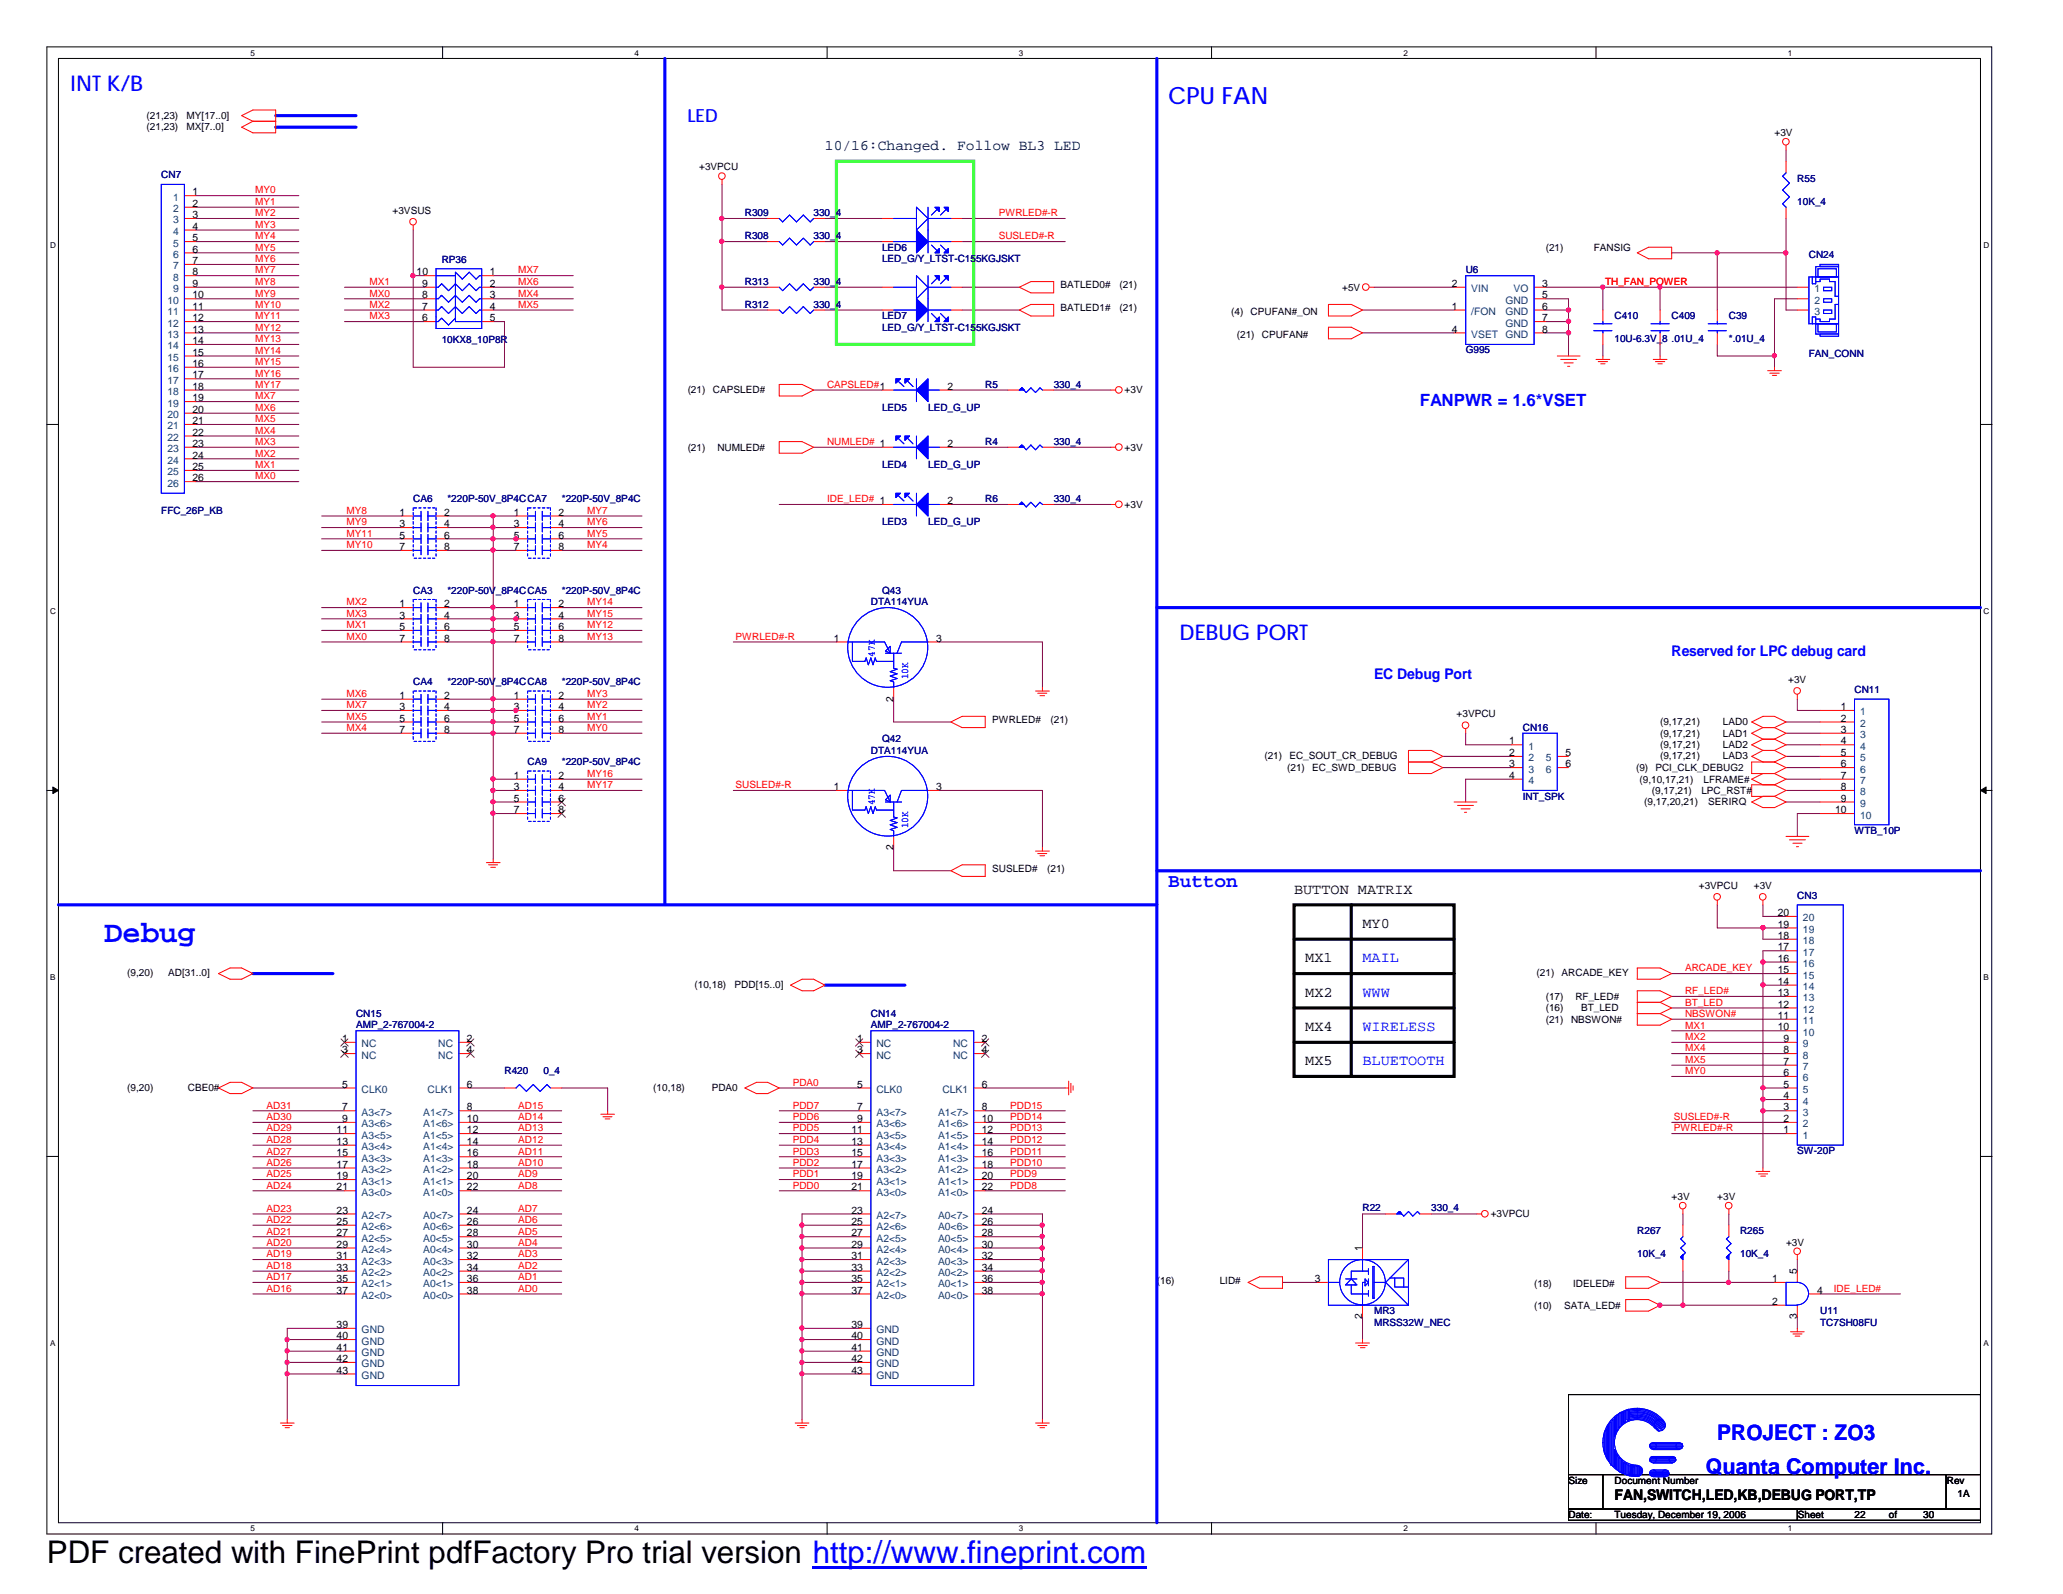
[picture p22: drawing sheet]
<svg xmlns="http://www.w3.org/2000/svg" width="279mm" height="216mm" viewBox="0 0 279 216" stroke-linecap="round" stroke-linejoin="round" font-family="sans-serif">
<defs><g id="words">
<text font-size="4.2" x="6.3" y="211.7">PDF created with FinePrint pdfFactory Pro trial version http://www.fineprint.com</text>
<text font-size="4.1" fill="#00f" x="14.1" y="127.6">Debug</text>
<text font-size="3.2" fill="#00f" x="158.2" y="14.1">CPU FAN</text>
<g font-size="2.9" fill="#00f">
<text x="9.5" y="12.4">INT K/B</text>
<text x="159.8" y="86.7">DEBUG PORT</text>
<text x="232.6" y="195">PROJECT : ZO3</text>
<text x="231" y="199.6">Quanta Computer Inc.</text>
</g>
<text font-size="2.6" fill="#00f" x="158.2" y="120.1">Button</text>
<text font-size="2.5" fill="#00f" x="93.1" y="16.5">LED</text>
<text font-size="2.3" fill="#00f" x="192.3" y="54.9">FANPWR = 1.6*VSET</text>
<text font-size="2" fill="#000040" x="111.7" y="20.3">10/16:Changed. Follow BL3 LED</text>
<g font-size="2" fill="#00f">
<text x="226.4" y="88.8">Reserved for LPC debug card</text>
<text x="186.1" y="91.9">EC Debug Port</text>
<text x="184.5" y="130.3">MAIL</text>
<text x="184.5" y="135">WWW</text>
<text x="184.5" y="139.6">WIRELESS</text>
<text x="184.5" y="144.3">BLUETOOTH</text>
</g>
<g font-size="2">
<text x="175.3" y="121">BUTTON MATRIX</text>
<text x="184.5" y="125.7">MY0</text>
<text x="176.8" y="130.3">MX1</text>
<text x="176.8" y="135">MX2</text>
<text x="176.8" y="139.6">MX4</text>
<text x="176.8" y="144.3">MX5</text>
<text x="218.7" y="203.2">FAN,SWITCH,LED,KB,DEBUG PORT,TP</text>
</g>
<g font-size="1.4">
<text x="19.9" y="16.1">(21,23)</text>
<text x="19.9" y="17.7">(21,23)</text>
<text x="25.3" y="16.1">MY[17..0]</text>
<text x="25.3" y="17.7">MX[7..0]</text>
<text x="94.7" y="23.1">+3VPCU</text>
<text x="240.3" y="18.5">+3V</text>
<text x="26.1" y="26.5">1</text>
<text x="26.1" y="28">2</text>
<text x="26.1" y="29.5">3</text>
<text x="53.2" y="29">+3VSUS</text>
<text x="26.1" y="31.1">4</text>
<text x="26.1" y="32.7">5</text>
<text x="26.1" y="34.2">6</text>
<text x="26.1" y="35.8">7</text>
<text x="209.3" y="34">(21)</text>
<text x="215.9" y="34">FANSIG</text>
<text x="26.1" y="40.4">10</text>
<text x="26.1" y="42">11</text>
<text x="26.1" y="37.3">8</text>
<text x="26.1" y="38.9">9</text>
<text x="56.4" y="37.3">10</text>
<text x="57.2" y="38.9">9</text>
<text x="57.2" y="40.4">8</text>
<text x="57.2" y="42">7</text>
<text x="66.3" y="42">4</text>
<text x="66.3" y="40.4">3</text>
<text x="66.3" y="38.9">2</text>
<text x="66.3" y="37.3">1</text>
<text x="143.6" y="39">BATLED0#</text>
<text x="151.6" y="39">(21)</text>
<text x="181.8" y="39.4">+5V</text>
<text x="196.6" y="42">1</text>
<text x="196.6" y="38.9">2</text>
<text x="208.9" y="38.9">3</text>
<text x="208.9" y="40.4">5</text>
<text x="208.9" y="42">6</text>
<text x="26.1" y="43.5">12</text>
<text x="26.1" y="45">13</text>
<text x="26.1" y="46.6">14</text>
<text x="57.2" y="43.5">6</text>
<text x="66.3" y="43.5">5</text>
<text x="143.6" y="42.2">BATLED1#</text>
<text x="151.6" y="42.2">(21)</text>
<text x="166.8" y="42.6">(4)</text>
<text x="167.5" y="45.7">(21)</text>
<text x="169.4" y="42.6">CPUFAN#_ON</text>
<text x="170.9" y="45.7">CPUFAN#</text>
<text x="196.6" y="45">4</text>
<text x="208.9" y="43.5">7</text>
<text x="208.9" y="45">8</text>
<text x="26.1" y="48.2">15</text>
<text x="26.1" y="49.7">16</text>
<text x="26.1" y="51.3">17</text>
<text x="26.1" y="52.8">18</text>
<text x="93.1" y="53.3">(21)</text>
<text x="96.6" y="53.3">CAPSLED#</text>
<text x="128.3" y="52.8">2</text>
<text x="152.3" y="53.3">+3V</text>
<text x="26.1" y="54.4">19</text>
<text x="26.1" y="55.9">20</text>
<text x="26.1" y="57.4">21</text>
<text x="26.1" y="59">22</text>
<text x="26.1" y="60.5">23</text>
<text x="26.1" y="62.1">24</text>
<text x="26.1" y="63.7">25</text>
<text x="26.1" y="65.2">26</text>
<text x="93.1" y="61">(21)</text>
<text x="97.2" y="61">NUMLED#</text>
<text x="128.3" y="60.5">2</text>
<text x="152.3" y="61">+3V</text>
<text x="54.1" y="69.8">1</text>
<text x="54.1" y="71.4">3</text>
<text x="60.2" y="69.8">2</text>
<text x="60.2" y="71.4">4</text>
<text x="69.6" y="69.8">1</text>
<text x="69.6" y="71.4">3</text>
<text x="75.6" y="69.8">2</text>
<text x="75.6" y="71.4">4</text>
<text x="128.3" y="68.3">2</text>
<text x="152.3" y="68.8">+3V</text>
<text x="54.1" y="72.9">5</text>
<text x="54.1" y="74.5">7</text>
<text x="60.2" y="72.9">6</text>
<text x="60.2" y="74.5">8</text>
<text x="69.6" y="72.9">5</text>
<text x="69.6" y="74.5">7</text>
<text x="75.6" y="72.9">6</text>
<text x="75.6" y="74.5">8</text>
<text x="54.1" y="82.3">1</text>
<text x="54.1" y="83.8">3</text>
<text x="60.2" y="82.3">2</text>
<text x="60.2" y="83.8">4</text>
<text x="69.6" y="82.3">1</text>
<text x="69.6" y="83.8">3</text>
<text x="75.6" y="82.3">2</text>
<text x="75.6" y="83.8">4</text>
<text x="54.1" y="85.3">5</text>
<text x="54.1" y="86.9">7</text>
<text x="60.2" y="85.3">6</text>
<text x="60.2" y="86.9">8</text>
<text x="69.6" y="85.3">5</text>
<text x="69.6" y="86.9">7</text>
<text x="75.6" y="85.3">6</text>
<text x="75.6" y="86.9">8</text>
<text x="112.9" y="86.9">1</text>
<text x="126.8" y="86.9">3</text>
<text x="54.1" y="94.7">1</text>
<text x="60.2" y="94.7">2</text>
<text x="69.6" y="94.7">1</text>
<text x="75.6" y="94.7">2</text>
<text x="121" y="95" transform="rotate(-90 121 95)">2</text>
<text x="242.2" y="92.5">+3V</text>
<text x="54.1" y="96.2">3</text>
<text x="54.1" y="97.7">5</text>
<text x="54.1" y="99.3">7</text>
<text x="60.2" y="96.2">4</text>
<text x="60.2" y="97.7">6</text>
<text x="60.2" y="99.3">8</text>
<text x="69.6" y="96.2">3</text>
<text x="69.6" y="97.7">5</text>
<text x="69.6" y="99.3">7</text>
<text x="75.6" y="96.2">4</text>
<text x="75.6" y="97.7">6</text>
<text x="75.6" y="99.3">8</text>
<text x="134.4" y="97.9">PWRLED#</text>
<text x="142.3" y="97.9">(21)</text>
<text x="197.3" y="97.2">+3VPCU</text>
<text x="204.4" y="100.8">1</text>
<text x="224.8" y="98.3">(9,17,21)</text>
<text x="224.8" y="99.8">(9,17,21)</text>
<text x="224.8" y="101.3">(9,17,21)</text>
<text x="233.3" y="98.3">LAD0</text>
<text x="233.3" y="99.8">LAD1</text>
<text x="233.3" y="101.3">LAD2</text>
<text x="249.3" y="100.8">4</text>
<text x="249.3" y="99.3">3</text>
<text x="249.3" y="97.7">2</text>
<text x="249.3" y="96.2">1</text>
<text x="69.6" y="105.5">1</text>
<text x="69.6" y="107">3</text>
<text x="75.6" y="105.5">2</text>
<text x="75.6" y="107">4</text>
<text x="112.9" y="107">1</text>
<text x="126.8" y="107">3</text>
<text x="171.2" y="102.9">(21)</text>
<text x="174.3" y="104.4">(21)</text>
<text x="174.6" y="102.9">EC_SOUT_CR_DEBUG</text>
<text x="177.7" y="104.4">EC_SWD_DEBUG</text>
<text x="204.4" y="102.4">2</text>
<text x="204.4" y="103.9">3</text>
<text x="204.4" y="105.5">4</text>
<text x="212" y="102.4">5</text>
<text x="212" y="103.9">6</text>
<text x="221.6" y="104.4">(9)</text>
<text x="222" y="106">(9,10,17,21)</text>
<text x="223.7" y="107.5">(9,17,21)</text>
<text x="224.2" y="104.4">PCI_CLK_DEBUG2</text>
<text x="224.8" y="102.9">(9,17,21)</text>
<text x="230.4" y="107.5">LPC_RST#</text>
<text x="230.7" y="106">LFRAME#</text>
<text x="233.3" y="102.9">LAD3</text>
<text x="249.3" y="105.5">7</text>
<text x="249.3" y="103.9">6</text>
<text x="249.3" y="102.4">5</text>
<text x="249.3" y="107">8</text>
<text x="69.6" y="108.6">5</text>
<text x="69.6" y="110.2">7</text>
<text x="75.6" y="108.6">6</text>
<text x="75.6" y="110.2">8</text>
<text x="222.7" y="109.1">(9,17,20,21)</text>
<text x="231.4" y="109.1">SERIRQ</text>
<text x="248.5" y="110.2">10</text>
<text x="249.3" y="108.6">9</text>
<text x="121" y="115.2" transform="rotate(-90 121 115.2)">2</text>
<text x="134.4" y="118.1">SUSLED#</text>
<text x="141.8" y="118.1">(21)</text>
<text x="230.1" y="120.4">+3VPCU</text>
<text x="237.5" y="120.4">+3V</text>
<text x="240.8" y="125.6">19</text>
<text x="240.8" y="124.1">20</text>
<text x="240.8" y="131.8">15</text>
<text x="240.8" y="130.3">16</text>
<text x="240.8" y="128.7">17</text>
<text x="240.8" y="127.2">18</text>
<text x="17.2" y="132.2">(9,20)</text>
<text x="22.8" y="132.2">AD[31..0]</text>
<text x="94.1" y="133.9">(10,18)</text>
<text x="99.5" y="133.9">PDD[15..0]</text>
<text x="208.1" y="132.2">(21)</text>
<text x="209.3" y="135.4">(17)</text>
<text x="209.3" y="137">(16)</text>
<text x="211.5" y="132.2">ARCADE_KEY</text>
<text x="213.4" y="135.4">RF_LED#</text>
<text x="214.1" y="137">BT_LED</text>
<text x="240.8" y="136.5">12</text>
<text x="240.8" y="134.9">13</text>
<text x="240.8" y="133.4">14</text>
<text x="46.4" y="141.1">1</text>
<text x="46.4" y="142.7">3</text>
<text x="63.2" y="141.1">2</text>
<text x="63.2" y="142.7">4</text>
<text x="116.1" y="141.1">1</text>
<text x="116.1" y="142.7">3</text>
<text x="133" y="141.1">2</text>
<text x="133" y="142.7">4</text>
<text x="209.3" y="138.5">(21)</text>
<text x="212.8" y="138.5">NBSWON#</text>
<text x="240.8" y="139.6">10</text>
<text x="240.8" y="138">11</text>
<text x="241.6" y="142.7">8</text>
<text x="241.6" y="141.1">9</text>
<text x="17.2" y="147.8">(9,20)</text>
<text x="25.4" y="147.8">CBE0#</text>
<text x="46.4" y="147.3">5</text>
<text x="63.2" y="147.3">6</text>
<text x="88.5" y="147.8">(10,18)</text>
<text x="96.4" y="147.8">PDA0</text>
<text x="116.1" y="147.3">5</text>
<text x="133" y="147.3">6</text>
<text x="241.6" y="148.9">4</text>
<text x="241.6" y="147.3">5</text>
<text x="241.6" y="145.8">6</text>
<text x="241.6" y="144.2">7</text>
<text x="45.6" y="153.5">11</text>
<text x="45.6" y="155.1">13</text>
<text x="46.4" y="150.4">7</text>
<text x="46.4" y="152">9</text>
<text x="63.2" y="150.4">8</text>
<text x="63.2" y="152">10</text>
<text x="63.2" y="153.5">12</text>
<text x="63.2" y="155.1">14</text>
<text x="115.3" y="153.5">11</text>
<text x="115.3" y="155.1">13</text>
<text x="116.1" y="150.4">7</text>
<text x="116.1" y="152">9</text>
<text x="133" y="150.4">8</text>
<text x="133" y="152">10</text>
<text x="133" y="153.5">12</text>
<text x="133" y="155.1">14</text>
<text x="241.6" y="153.5">1</text>
<text x="241.6" y="152">2</text>
<text x="241.6" y="150.4">3</text>
<text x="45.6" y="156.6">15</text>
<text x="45.6" y="158.2">17</text>
<text x="45.6" y="159.7">19</text>
<text x="45.6" y="161.2">21</text>
<text x="63.2" y="156.6">16</text>
<text x="63.2" y="158.2">18</text>
<text x="63.2" y="159.7">20</text>
<text x="63.2" y="161.2">22</text>
<text x="115.3" y="156.6">15</text>
<text x="115.3" y="158.2">17</text>
<text x="115.3" y="159.7">19</text>
<text x="115.3" y="161.2">21</text>
<text x="133" y="156.6">16</text>
<text x="133" y="158.2">18</text>
<text x="133" y="159.7">20</text>
<text x="133" y="161.2">22</text>
<text x="45.6" y="164.4">23</text>
<text x="45.6" y="165.9">25</text>
<text x="45.6" y="167.5">27</text>
<text x="63.2" y="164.4">24</text>
<text x="63.2" y="165.9">26</text>
<text x="63.2" y="167.5">28</text>
<text x="115.3" y="164.4">23</text>
<text x="115.3" y="165.9">25</text>
<text x="115.3" y="167.5">27</text>
<text x="133" y="164.4">24</text>
<text x="133" y="165.9">26</text>
<text x="133" y="167.5">28</text>
<text x="201.9" y="164.8">+3VPCU</text>
<text x="226.4" y="162.5">+3V</text>
<text x="232.6" y="162.5">+3V</text>
<text x="45.6" y="169">29</text>
<text x="45.6" y="170.6">31</text>
<text x="45.6" y="172.1">33</text>
<text x="45.6" y="173.7">35</text>
<text x="63.2" y="169">30</text>
<text x="63.2" y="170.6">32</text>
<text x="63.2" y="172.1">34</text>
<text x="63.2" y="173.7">36</text>
<text x="115.3" y="169">29</text>
<text x="115.3" y="170.6">31</text>
<text x="115.3" y="172.1">33</text>
<text x="115.3" y="173.7">35</text>
<text x="133" y="169">30</text>
<text x="133" y="170.6">32</text>
<text x="133" y="172.1">34</text>
<text x="133" y="173.7">36</text>
<text x="156.7" y="173.9">(16)</text>
<text x="165.2" y="173.9">LID#</text>
<text x="178.1" y="173.7">3</text>
<text x="184.5" y="169.5" transform="rotate(-90 184.5 169.5)">1</text>
<text x="240" y="173.7">1</text>
<text x="241.9" y="168.7">+3V</text>
<text x="243.4" y="172.6" transform="rotate(-90 243.4 172.6)">5</text>
<text x="45.6" y="175.2">37</text>
<text x="45.6" y="179.9">39</text>
<text x="63.2" y="175.2">38</text>
<text x="115.3" y="175.2">37</text>
<text x="115.3" y="179.9">39</text>
<text x="133" y="175.2">38</text>
<text x="184.5" y="178.7" transform="rotate(-90 184.5 178.7)">2</text>
<text x="207.8" y="177.2">(10)</text>
<text x="207.8" y="174.3">(18)</text>
<text x="211.8" y="177.2">SATA_LED#</text>
<text x="213.1" y="174.3">IDELED#</text>
<text x="240" y="176.7">2</text>
<text x="243.4" y="178.7" transform="rotate(-90 243.4 178.7)">3</text>
<text x="246.1" y="175.2">4</text>
<text x="45.6" y="183">41</text>
<text x="45.6" y="181.4">40</text>
<text x="45.6" y="184.5">42</text>
<text x="115.3" y="183">41</text>
<text x="115.3" y="181.4">40</text>
<text x="115.3" y="184.5">42</text>
<text x="45.6" y="186.1">43</text>
<text x="115.3" y="186.1">43</text>
<text x="212.4" y="201">Size</text>
<text x="218.7" y="201">Document Number</text>
<text x="263.7" y="201">Rev</text>
<text x="265.1" y="202.8">1A</text>
<text x="212.4" y="205.6">Date:</text>
<text x="218.7" y="205.6">Tuesday, December 19, 2006</text>
<text x="243.5" y="205.6">Sheet</text>
<text x="251.2" y="205.6">22</text>
<text x="255.8" y="205.6">of</text>
<text x="260.5" y="205.6">30</text>
</g>
<g font-size="1.4" fill="#000080">
<text x="21.8" y="24.2">CN7</text>
<text x="100.9" y="29.3">R309</text>
<text x="110.2" y="29.3">330_4</text>
<text x="243.4" y="24.6">R55</text>
<text x="243.4" y="27.7">10K_4</text>
<text x="59.8" y="35.6">RP36</text>
<text x="100.9" y="32.4">R308</text>
<text x="110.2" y="32.4">330_4</text>
<text x="119.5" y="34">LED6</text>
<text x="119.5" y="35.5">LED_G/Y_LTST-C155KGJSKT</text>
<text x="245" y="35">CN24</text>
<text x="100.9" y="41.7">R312</text>
<text x="100.9" y="38.6">R313</text>
<text x="110.2" y="41.7">330_4</text>
<text x="110.2" y="38.6">330_4</text>
<text x="198.5" y="37">U6</text>
<text x="59.8" y="46.5">10KX8_10P8R</text>
<text x="119.5" y="43.2">LED7</text>
<text x="119.5" y="44.8">LED_G/Y_LTST-C155KGJSKT</text>
<text x="198.5" y="47.9">G995</text>
<text x="218.7" y="43.2">C410</text>
<text x="218.7" y="46.3">10U-6.3V_8 .01U_4</text>
<text x="226.4" y="43.2">C409</text>
<text x="234.1" y="43.2">C39</text>
<text x="234.1" y="46.3">*.01U_4</text>
<text x="133.4" y="52.5">R5</text>
<text x="142.7" y="52.5">330_4</text>
<text x="245" y="48.3">FAN_CONN</text>
<text x="119.5" y="55.6">LED5</text>
<text x="125.7" y="55.6">LED_G_UP</text>
<text x="119.5" y="63.4">LED4</text>
<text x="125.7" y="63.4">LED_G_UP</text>
<text x="133.4" y="60.3">R4</text>
<text x="142.7" y="60.3">330_4</text>
<text x="21.8" y="69.6">FFC_26P_KB</text>
<text x="56" y="68">CA6</text>
<text x="60.6" y="68">*220P-50V_8P4CCA7</text>
<text x="76.1" y="68">*220P-50V_8P4C</text>
<text x="119.5" y="71.1">LED3</text>
<text x="125.7" y="71.1">LED_G_UP</text>
<text x="133.4" y="68">R6</text>
<text x="142.7" y="68">330_4</text>
<text x="56" y="80.4">CA3</text>
<text x="60.6" y="80.4">*220P-50V_8P4CCA5</text>
<text x="76.1" y="80.4">*220P-50V_8P4C</text>
<text x="117.9" y="82">DTA114YUA</text>
<text x="119.5" y="80.4">Q43</text>
<text x="56" y="92.8">CA4</text>
<text x="60.6" y="92.8">*220P-50V_8P4CCA8</text>
<text x="76.1" y="92.8">*220P-50V_8P4C</text>
<text x="251.2" y="93.9">CN11</text>
<text x="119.5" y="100.5">Q42</text>
<text x="206.2" y="99">CN16</text>
<text x="71.5" y="103.7">CA9</text>
<text x="76.1" y="103.7">*220P-50V_8P4C</text>
<text x="117.9" y="102.1">DTA114YUA</text>
<text x="206.2" y="108.3">INT_SPK</text>
<text x="251.2" y="112.9">WTB_10P</text>
<text x="243.4" y="121.8">CN3</text>
<text x="48.2" y="137.8">CN15</text>
<text x="117.9" y="137.8">CN14</text>
<text x="48.2" y="139.3">AMP_2-767004-2</text>
<text x="117.9" y="139.3">AMP_2-767004-2</text>
<text x="68.3" y="145.5">R420</text>
<text x="73.6" y="145.5">0_4</text>
<text x="243.4" y="156.3">SW-20P</text>
<text x="184.5" y="164.1">R22</text>
<text x="193.8" y="164.1">330_4</text>
<text x="221.7" y="167.2">R267</text>
<text x="235.7" y="167.2">R265</text>
<text x="221.7" y="170.3">10K_4</text>
<text x="235.7" y="170.3">10K_4</text>
<text x="186.1" y="178">MR3</text>
<text x="186.1" y="179.6">MRSS32W_NEC</text>
<text x="246.5" y="178">U11</text>
<text x="246.5" y="179.6">TC7SH08FU</text>
</g>
<g font-size="1.4" fill="#004080">
<text x="23.5" y="27.2">1</text>
<text x="23.5" y="28.7">2</text>
<text x="23.5" y="30.3">3</text>
<text x="23.5" y="31.8">4</text>
<text x="23.5" y="33.4">5</text>
<text x="23.5" y="34.9">6</text>
<text x="22.7" y="41.1">10</text>
<text x="23.5" y="36.5">7</text>
<text x="23.5" y="38">8</text>
<text x="23.5" y="39.6">9</text>
<text x="199.3" y="39.6">VIN</text>
<text x="203.9" y="41.1">GND</text>
<text x="205" y="39.6">VO</text>
<text x="245.7" y="39.6">1</text>
<text x="245.7" y="41.1">2</text>
<text x="22.7" y="42.7">11</text>
<text x="22.7" y="44.2">12</text>
<text x="22.7" y="45.8">13</text>
<text x="22.7" y="47.3">14</text>
<text x="199.3" y="42.7">/FON</text>
<text x="199.3" y="45.8">VSET GND</text>
<text x="203.9" y="42.7">GND</text>
<text x="203.9" y="44.2">GND</text>
<text x="245.7" y="42.7">3</text>
<text x="22.7" y="48.9">15</text>
<text x="22.7" y="50.4">16</text>
<text x="22.7" y="52">17</text>
<text x="22.7" y="53.5">18</text>
<text x="22.7" y="55.1">19</text>
<text x="22.7" y="56.6">20</text>
<text x="22.7" y="58.2">21</text>
<text x="22.7" y="59.7">22</text>
<text x="22.7" y="61.3">23</text>
<text x="22.7" y="62.8">24</text>
<text x="22.7" y="64.4">25</text>
<text x="22.7" y="65.9">26</text>
<text x="207" y="101.6">1</text>
<text x="251.9" y="101.6">4</text>
<text x="251.9" y="100">3</text>
<text x="251.9" y="98.5">2</text>
<text x="251.9" y="96.9">1</text>
<text x="207" y="103.1">2</text>
<text x="207" y="104.6">3</text>
<text x="207" y="106.2">4</text>
<text x="209.4" y="103.1">5</text>
<text x="209.4" y="104.6">6</text>
<text x="251.9" y="106.2">7</text>
<text x="251.9" y="104.6">6</text>
<text x="251.9" y="103.1">5</text>
<text x="251.9" y="107.7">8</text>
<text x="251.9" y="109.3">9</text>
<text x="251.9" y="110.9">10</text>
<text x="244.2" y="124.8">20</text>
<text x="244.2" y="131">16</text>
<text x="244.2" y="129.5">17</text>
<text x="244.2" y="127.9">18</text>
<text x="244.2" y="126.4">19</text>
<text x="244.2" y="137.2">12</text>
<text x="244.2" y="135.6">13</text>
<text x="244.2" y="134.1">14</text>
<text x="244.2" y="132.5">15</text>
<text x="49" y="141.9">NC</text>
<text x="49" y="143.4">NC</text>
<text x="59.4" y="141.9">NC</text>
<text x="59.4" y="143.4">NC</text>
<text x="118.7" y="141.9">NC</text>
<text x="118.7" y="143.4">NC</text>
<text x="129.1" y="141.9">NC</text>
<text x="129.1" y="143.4">NC</text>
<text x="244.2" y="143.4">8</text>
<text x="244.2" y="141.9">9</text>
<text x="244.2" y="140.3">10</text>
<text x="244.2" y="138.7">11</text>
<text x="49" y="148">CLK0</text>
<text x="57.9" y="148">CLK1</text>
<text x="118.7" y="148">CLK0</text>
<text x="127.6" y="148">CLK1</text>
<text x="244.2" y="149.6">4</text>
<text x="244.2" y="148">5</text>
<text x="244.2" y="146.5">6</text>
<text x="244.2" y="144.9">7</text>
<text x="49" y="151.1">A3&lt;7&gt;</text>
<text x="49" y="152.7">A3&lt;6&gt;</text>
<text x="49" y="154.2">A3&lt;5&gt;</text>
<text x="49" y="155.8">A3&lt;4&gt;</text>
<text x="57.3" y="151.1">A1&lt;7&gt;</text>
<text x="57.3" y="152.7">A1&lt;6&gt;</text>
<text x="57.3" y="154.2">A1&lt;5&gt;</text>
<text x="57.3" y="155.8">A1&lt;4&gt;</text>
<text x="118.7" y="151.1">A3&lt;7&gt;</text>
<text x="118.7" y="152.7">A3&lt;6&gt;</text>
<text x="118.7" y="154.2">A3&lt;5&gt;</text>
<text x="118.7" y="155.8">A3&lt;4&gt;</text>
<text x="127" y="151.1">A1&lt;7&gt;</text>
<text x="127" y="152.7">A1&lt;6&gt;</text>
<text x="127" y="154.2">A1&lt;5&gt;</text>
<text x="127" y="155.8">A1&lt;4&gt;</text>
<text x="244.2" y="154.2">1</text>
<text x="244.2" y="152.7">2</text>
<text x="244.2" y="151.1">3</text>
<text x="49" y="157.4">A3&lt;3&gt;</text>
<text x="49" y="158.9">A3&lt;2&gt;</text>
<text x="49" y="160.4">A3&lt;1&gt;</text>
<text x="49" y="162">A3&lt;0&gt;</text>
<text x="57.3" y="157.4">A1&lt;3&gt;</text>
<text x="57.3" y="158.9">A1&lt;2&gt;</text>
<text x="57.3" y="160.4">A1&lt;1&gt;</text>
<text x="57.3" y="162">A1&lt;0&gt;</text>
<text x="118.7" y="157.4">A3&lt;3&gt;</text>
<text x="118.7" y="158.9">A3&lt;2&gt;</text>
<text x="118.7" y="160.4">A3&lt;1&gt;</text>
<text x="118.7" y="162">A3&lt;0&gt;</text>
<text x="127" y="157.4">A1&lt;3&gt;</text>
<text x="127" y="158.9">A1&lt;2&gt;</text>
<text x="127" y="160.4">A1&lt;1&gt;</text>
<text x="127" y="162">A1&lt;0&gt;</text>
<text x="49" y="165.1">A2&lt;7&gt;</text>
<text x="49" y="166.6">A2&lt;6&gt;</text>
<text x="57.3" y="165.1">A0&lt;7&gt;</text>
<text x="57.3" y="166.6">A0&lt;6&gt;</text>
<text x="118.7" y="165.1">A2&lt;7&gt;</text>
<text x="118.7" y="166.6">A2&lt;6&gt;</text>
<text x="127" y="165.1">A0&lt;7&gt;</text>
<text x="127" y="166.6">A0&lt;6&gt;</text>
<text x="49" y="168.2">A2&lt;5&gt;</text>
<text x="49" y="169.7">A2&lt;4&gt;</text>
<text x="49" y="171.3">A2&lt;3&gt;</text>
<text x="49" y="172.8">A2&lt;2&gt;</text>
<text x="57.3" y="168.2">A0&lt;5&gt;</text>
<text x="57.3" y="169.7">A0&lt;4&gt;</text>
<text x="57.3" y="171.3">A0&lt;3&gt;</text>
<text x="57.3" y="172.8">A0&lt;2&gt;</text>
<text x="118.7" y="168.2">A2&lt;5&gt;</text>
<text x="118.7" y="169.7">A2&lt;4&gt;</text>
<text x="118.7" y="171.3">A2&lt;3&gt;</text>
<text x="118.7" y="172.8">A2&lt;2&gt;</text>
<text x="127" y="168.2">A0&lt;5&gt;</text>
<text x="127" y="169.7">A0&lt;4&gt;</text>
<text x="127" y="171.3">A0&lt;3&gt;</text>
<text x="127" y="172.8">A0&lt;2&gt;</text>
<text x="49" y="174.4">A2&lt;1&gt;</text>
<text x="49" y="175.9">A2&lt;0&gt;</text>
<text x="57.3" y="174.4">A0&lt;1&gt;</text>
<text x="57.3" y="175.9">A0&lt;0&gt;</text>
<text x="118.7" y="174.4">A2&lt;1&gt;</text>
<text x="118.7" y="175.9">A2&lt;0&gt;</text>
<text x="127" y="174.4">A0&lt;1&gt;</text>
<text x="127" y="175.9">A0&lt;0&gt;</text>
<text x="49" y="180.6">GND</text>
<text x="49" y="183.7">GND</text>
<text x="49" y="182.1">GND</text>
<text x="49" y="185.2">GND</text>
<text x="118.7" y="180.6">GND</text>
<text x="118.7" y="183.7">GND</text>
<text x="118.7" y="182.1">GND</text>
<text x="118.7" y="185.2">GND</text>
<text x="49" y="186.8">GND</text>
<text x="118.7" y="186.8">GND</text>
</g>
<g font-size="1.4" fill="#f00">
<text x="34.5" y="29.3">MY2</text>
<text x="34.5" y="27.8">MY1</text>
<text x="34.5" y="26.2">MY0</text>
<text x="135.3" y="29.3">PWRLED#-R</text>
<text x="34.5" y="32.4">MY4</text>
<text x="34.5" y="34">MY5</text>
<text x="34.5" y="30.9">MY3</text>
<text x="34.5" y="35.5">MY6</text>
<text x="135.3" y="32.4">SUSLED#-R</text>
<text x="34.5" y="38.6">MY8</text>
<text x="34.5" y="41.7">MY10</text>
<text x="34.5" y="37">MY7</text>
<text x="34.5" y="40.2">MY9</text>
<text x="50" y="38.6">MX1</text>
<text x="50" y="41.7">MX2</text>
<text x="50" y="40.2">MX0</text>
<text x="70.2" y="41.7">MX5</text>
<text x="70.2" y="40.2">MX4</text>
<text x="70.2" y="37">MX7</text>
<text x="70.2" y="38.6">MX6</text>
<text x="217.4" y="38.6">TH_FAN_POWER</text>
<text x="34.5" y="43.3">MY11</text>
<text x="34.5" y="44.8">MY12</text>
<text x="34.5" y="46.4">MY13</text>
<text x="34.5" y="47.9">MY14</text>
<text x="50" y="43.3">MX3</text>
<text x="34.5" y="52.5">MY17</text>
<text x="34.5" y="49.4">MY15</text>
<text x="34.5" y="51">MY16</text>
<text x="112" y="52.5">CAPSLED#1</text>
<text x="34.5" y="58.8">MX4</text>
<text x="34.5" y="54.1">MX7</text>
<text x="34.5" y="57.2">MX5</text>
<text x="34.5" y="55.7">MX6</text>
<text x="34.5" y="61.8">MX2</text>
<text x="34.5" y="60.3">MX3</text>
<text x="34.5" y="63.4">MX1</text>
<text x="34.5" y="64.9">MX0</text>
<text x="112" y="60.3">NUMLED# 1</text>
<text x="46.9" y="69.6">MY8</text>
<text x="46.9" y="71.2">MY9</text>
<text x="79.5" y="69.6">MY7</text>
<text x="79.5" y="71.2">MY6</text>
<text x="112" y="68">IDE_LED# 1</text>
<text x="46.9" y="74.3">MY10</text>
<text x="46.9" y="72.7">MY11</text>
<text x="79.5" y="74.3">MY4</text>
<text x="79.5" y="72.7">MY5</text>
<text x="46.9" y="83.5">MX3</text>
<text x="46.9" y="82">MX2</text>
<text x="79.5" y="82">MY14</text>
<text x="79.5" y="83.5">MY15</text>
<text x="46.9" y="86.7">MX0</text>
<text x="46.9" y="85.1">MX1</text>
<text x="79.5" y="86.7">MY13</text>
<text x="79.5" y="85.1">MY12</text>
<text x="99.6" y="86.7">PWRLED#-R</text>
<text x="46.9" y="94.4">MX6</text>
<text x="46.9" y="95.9">MX7</text>
<text x="79.5" y="94.4">MY3</text>
<text x="79.5" y="95.9">MY2</text>
<text x="46.9" y="97.5">MX5</text>
<text x="46.9" y="99">MX4</text>
<text x="79.5" y="99">MY0</text>
<text x="79.5" y="97.5">MY1</text>
<text x="79.5" y="106.8">MY17</text>
<text x="79.5" y="105.2">MY16</text>
<text x="99.6" y="106.8">SUSLED#-R</text>
<text x="228.2" y="131.6">ARCADE_KEY</text>
<text x="228.2" y="136.2">BT_LED</text>
<text x="228.2" y="137.8">NBSWON#</text>
<text x="228.2" y="134.7">RF_LED#</text>
<text x="228.2" y="144">MX5</text>
<text x="228.2" y="142.4">MX4</text>
<text x="228.2" y="139.3">MX1</text>
<text x="228.2" y="140.9">MX2</text>
<text x="107.4" y="147.1">PDA0</text>
<text x="228.2" y="145.5">MY0</text>
<text x="36.1" y="154.8">AD28</text>
<text x="36.1" y="151.7">AD30</text>
<text x="36.1" y="153.2">AD29</text>
<text x="36.1" y="150.2">AD31</text>
<text x="70.2" y="153.2">AD13</text>
<text x="70.2" y="151.7">AD14</text>
<text x="70.2" y="150.2">AD15</text>
<text x="70.2" y="154.8">AD12</text>
<text x="107.4" y="151.7">PDD6</text>
<text x="107.4" y="153.2">PDD5</text>
<text x="107.4" y="150.2">PDD7</text>
<text x="107.4" y="154.8">PDD4</text>
<text x="136.8" y="153.2">PDD13</text>
<text x="136.8" y="150.2">PDD15</text>
<text x="136.8" y="154.8">PDD12</text>
<text x="136.8" y="151.7">PDD14</text>
<text x="226.7" y="151.7">SUSLED#-R</text>
<text x="226.7" y="153.2">PWRLED#-R</text>
<text x="36.1" y="161">AD24</text>
<text x="36.1" y="157.9">AD26</text>
<text x="36.1" y="159.5">AD25</text>
<text x="36.1" y="156.4">AD27</text>
<text x="70.2" y="161">AD8</text>
<text x="70.2" y="159.5">AD9</text>
<text x="70.2" y="156.4">AD11</text>
<text x="70.2" y="157.9">AD10</text>
<text x="107.4" y="159.5">PDD1</text>
<text x="107.4" y="157.9">PDD2</text>
<text x="107.4" y="161">PDD0</text>
<text x="107.4" y="156.4">PDD3</text>
<text x="136.8" y="157.9">PDD10</text>
<text x="136.8" y="161">PDD8</text>
<text x="136.8" y="156.4">PDD11</text>
<text x="136.8" y="159.5">PDD9</text>
<text x="36.1" y="167.2">AD21</text>
<text x="36.1" y="164.1">AD23</text>
<text x="36.1" y="165.7">AD22</text>
<text x="70.2" y="165.7">AD6</text>
<text x="70.2" y="164.1">AD7</text>
<text x="70.2" y="167.2">AD5</text>
<text x="36.1" y="168.7">AD20</text>
<text x="36.1" y="171.9">AD18</text>
<text x="36.1" y="173.4">AD17</text>
<text x="36.1" y="170.3">AD19</text>
<text x="70.2" y="170.3">AD3</text>
<text x="70.2" y="173.4">AD1</text>
<text x="70.2" y="171.9">AD2</text>
<text x="70.2" y="168.7">AD4</text>
<text x="36.1" y="175">AD16</text>
<text x="70.2" y="175">AD0</text>
<text x="248.4" y="175">IDE_LED#</text>
</g>
<g font-size="1.4" fill="#00f">
<text x="118.5" y="88.9" transform="rotate(-90 118.5 88.9)">47K</text>
<text x="123" y="92" transform="rotate(-90 123 92)">10K</text>
<text x="118.5" y="109.1" transform="rotate(-90 118.5 109.1)">47K</text>
<text x="123" y="112.2" transform="rotate(-90 123 112.2)">10K</text>
</g>
<g font-size="1.1">
<text x="33.9" y="7.5">5</text>
<text x="85.9" y="7.5">4</text>
<text x="138" y="7.5">3</text>
<text x="190.1" y="7.5">2</text>
<text x="242.1" y="7.5">1</text>
<text x="6.8" y="33.7">D</text>
<text x="268.6" y="33.7">D</text>
<text x="6.8" y="83.2">C</text>
<text x="268.6" y="83.2">C</text>
<text x="6.8" y="132.8">B</text>
<text x="268.6" y="132.8">B</text>
<text x="6.8" y="182.4">A</text>
<text x="268.6" y="182.4">A</text>
<text x="33.9" y="207.4">5</text>
<text x="85.9" y="207.4">4</text>
<text x="138" y="207.4">3</text>
<text x="190.1" y="207.4">2</text>
<text x="242.1" y="207.4">1</text>
</g>
</g></defs>
<g fill="none" stroke="#000" stroke-width=".14">
<path d="M6.3 6.3h263.4v201.5h-263.4zM7.9 7.9h260.3v198.3h-260.3zM59.9 6.3v1.6M112 6.3v1.6M164.1 6.3v1.6M216.2 6.3v1.6M6.3 57.5h1.6M268.2 57.5h1.6M6.3 107.1h1.6M268.2 107.1h1.6M6.3 156.6h1.6M268.2 156.6h1.6"/>
<path d="M212.4 188.9h55.8v10.8h-55.8zM212.4 199.7h4.7v4.7h-4.7zM217.1 199.7h46.5v4.7h-46.5zM263.6 199.7h4.6v4.7h-4.6zM59.9 206.2v1.6M112 206.2v1.6M164.1 206.2v1.6M212.4 204.4h31v1.5h-31zM216.2 206.2v1.6M243.4 204.4h24.8v1.5h-24.8z"/>
</g>
<g fill="#000" stroke="#000" stroke-width=".14">
<path d="M7.2 106.6l.7 .5-.7 .4z" fill-rule="evenodd"/>
<path d="M268.2 107.1l.8-.5v.9z" fill-rule="evenodd"/>
</g>
<g fill="none" stroke="#800040" stroke-width=".14">
<path d="M26.5 38.9h14M26.5 34.2h14M26.5 29.6h14M26.5 28.1h14M26.5 26.5h14M26.5 32.7h14M26.5 31.2h14M26.5 35.8h14M26.5 37.3h14M46.7 38.9h10.8M56 31.2v18.5h12.3v-6.1h-1.5M56 37.3h1.5"/>
<path d="M66.8 38.9h10.8M66.8 37.3h10.8M97.8 38.9h6.2M97.8 25v17h6.2M97.8 29.6h6.2M97.8 32.7h6.2M111.7 38.9h7.8M111.7 29.6h7.8M111.7 32.7h7.8M130.3 38.9h7.7M130.3 29.6h14M130.3 32.7h14"/>
<path d="M186.1 38.9h10.8M209.3 38.9h34.1M217.1 38.9v3.1M224.8 38.9v3.1M226.4 34.2h15.5M232.6 34.2v7.8M241.9 29.6v12.4h1.5M241.9 20.3v1.5M26.5 48.2h14M26.5 40.5h14M26.5 42h14M26.5 45.1h14"/>
<path d="M26.5 43.6h14M26.5 52.8h14M26.5 59.1h14M26.5 54.4h14M26.5 57.5h14M26.5 56h14M26.5 49.7h14M26.5 46.7h14M26.5 51.3h14M46.7 40.5h10.8M46.7 42h10.8M46.7 43.6h10.8"/>
<path d="M66.8 40.5h10.8M66.8 42h10.8M110.2 52.8h9.3M111.7 42h7.8M128.8 52.8h7.7M130.3 42h7.7M142.7 52.8h7.8M184.5 42h12.4M184.5 45.1h12.4M209.3 40.5h3.1v7.7M209.3 42h3.1M209.3 45.1h3.1"/>
<path d="M209.3 43.6h3.1M217.1 46.7v1.5M224.8 46.7v1.5M232.6 46.7v1.5h7.7M243.4 40.5h-3.1v9.2M26.5 62.1h14M26.5 60.6h14M26.5 63.7h14M26.5 65.2h14M43.6 74.5h10.8M43.6 69.9h10.8M43.6 71.5h10.8"/>
<path d="M43.6 73h10.8M60.6 74.5h9.3M60.6 69.9h9.3M60.6 71.5h9.3M60.6 73h9.3M66.8 69.9v46.5M76.1 74.5h10.9M76.1 69.9h10.9M76.1 71.5h10.9M76.1 73h10.9M105.5 68.3h14M110.2 60.6h9.3"/>
<path d="M128.8 60.6h7.7M128.8 68.3h7.7M142.7 60.6h7.8M142.7 68.3h7.8M43.6 99.3h10.8M43.6 97.8h10.8M43.6 96.2h10.8M43.6 83.8h10.8M43.6 82.3h10.8M43.6 87h10.8M43.6 85.4h10.8M43.6 94.7h10.8"/>
<path d="M60.6 99.3h9.3M60.6 97.8h9.3M60.6 96.2h9.3M60.6 83.8h9.3M60.6 82.3h9.3M60.6 87h9.3M60.6 85.4h9.3M60.6 94.7h9.3M76.1 99.3h10.9M76.1 97.8h10.9M76.1 96.2h10.9M76.1 83.8h10.9"/>
<path d="M76.1 82.3h10.9M76.1 87h10.9M76.1 85.4h10.9M76.1 94.7h10.9M99.3 87h14M121 94.7v3.1h7.8M127.2 87h14v6.1M198.5 99.3v1.6h6.2M241.9 99.3h4.6M241.9 97.8h4.6M243.4 94.7v1.5h3.1M66.8 105.5h3.1"/>
<path d="M66.8 107.1h3.1M66.8 110.2h3.1M66.8 108.6h3.1M76.1 105.5h10.9M76.1 107.1h10.9M99.3 107.1h14M121 114.8v3.1h7.8M127.2 107.1h14v7.7M195.4 102.4h9.3M195.4 104h9.3M204.7 105.5h-6.2v3.1M241.9 102.4h4.6"/>
<path d="M241.9 100.9h4.6M241.9 104h4.6M241.9 105.5h4.6M241.9 107.1h4.6M241.9 108.6h4.6M246.5 110.2h-3.1v3.1M226.4 131.9h15.5M226.4 139.6h15.5M226.4 136.5h15.5M226.4 138h15.5M226.4 135h15.5M232.6 122.6v3.1h9.3"/>
<path d="M238.8 122.6v1.5h3.1M238.8 125.7v1.5h3.1M238.8 133.4h3.1M238.8 130.3h3.1M241.9 128.8h-3.1v29.4M34.2 147.4h12.5M34.2 159.8h12.5M34.2 158.2h12.5M34.2 152h12.5M34.2 153.5h12.5M34.2 150.5h12.5M34.2 156.7h12.5"/>
<path d="M34.2 155.1h12.5M63.7 147.4h4.6M63.7 159.8h12.4M63.7 158.2h12.4M63.7 152h12.4M63.7 153.5h12.4M63.7 150.5h12.4M63.7 156.7h12.4M63.7 155.1h12.4M76.1 147.4h6.2v3.1M105.5 147.4h10.9M105.5 159.8h10.9"/>
<path d="M105.5 158.2h10.9M105.5 152h10.9M105.5 153.5h10.9M105.5 150.5h10.9M105.5 156.7h10.9M105.5 155.1h10.9M133.4 147.4h10.9M133.4 159.8h10.9M133.4 158.2h10.9M133.4 152h10.9M133.4 153.5h10.9M133.4 150.5h10.9"/>
<path d="M133.4 156.7h10.9M133.4 155.1h10.9M226.4 152h15.5M226.4 153.5h15.5M226.4 144.3h15.5M226.4 142.7h15.5M226.4 145.8h15.5M226.4 141.2h15.5M238.8 147.4h3.1M238.8 150.5h3.1M238.8 148.9h3.1M34.2 164.4h12.5"/>
<path d="M34.2 165.9h12.5M34.2 167.5h12.5M34.2 169h12.5M34.2 170.6h12.5M34.2 172.2h12.5M34.2 173.7h12.5M34.2 175.3h12.5M34.2 161.3h12.5M46.7 179.9h-7.8v12.4M63.7 164.4h12.4M63.7 165.9h12.4M63.7 167.5h12.4"/>
<path d="M63.7 169h12.4M63.7 170.6h12.4M63.7 172.2h12.4M63.7 173.7h12.4M63.7 175.3h12.4M63.7 161.3h12.4M105.5 161.3h10.9M108.6 179.9h7.8M108.6 165.9h7.8M108.6 167.5h7.8M108.6 169h7.8M108.6 170.6h7.8"/>
<path d="M108.6 172.2h7.8M108.6 173.7h7.8M108.6 175.3h7.8M116.4 164.4h-7.8v27.9M133.4 164.4h7.8v27.9M133.4 165.9h7.8M133.4 167.5h7.8M133.4 169h7.8M133.4 170.6h7.8M133.4 172.2h7.8M133.4 173.7h7.8M133.4 175.3h7.8"/>
<path d="M133.4 161.3h10.9M173.7 173.7h4.7M184.5 178.4v3M187.7 164.4h-3.2v4.6M193.8 164.4h6.2M224.8 173.7h15.5M224.8 176.8h15.5M227.9 164.4v1.5M227.9 172.2v4.6M234.1 164.4v1.5M234.1 172.2v1.5M243.4 170.6v1.6"/>
<path d="M243.4 178.4v1.5M246.5 175.3h10.9M38.9 184.5h7.8M38.9 183h7.8M38.9 186.1h7.8M38.9 181.4h7.8M108.6 184.5h7.8M108.6 183h7.8M108.6 186.1h7.8M108.6 181.4h7.8"/>
</g>
<g fill="#f0f" stroke="#f0f" stroke-width=".14">
<circle cx="217.1" cy="38.9" r=".29"/>
<circle cx="240.3" cy="48.2" r=".29"/>
<circle cx="232.5" cy="34.2" r=".29"/>
<circle cx="241.9" cy="34.2" r=".3"/>
<circle cx="224.8" cy="38.9" r=".29"/>
<circle cx="212.4" cy="42" r=".3"/>
<circle cx="212.4" cy="45.1" r=".3"/>
<circle cx="212.4" cy="43.5" r=".3"/>
<circle cx="141.1" cy="173.7" r=".3"/>
<circle cx="141.1" cy="170.6" r=".29"/>
<circle cx="108.6" cy="183" r=".29"/>
<circle cx="108.6" cy="186.1" r=".29"/>
<circle cx="108.6" cy="184.5" r=".29"/>
<circle cx="108.6" cy="179.9" r=".29"/>
<circle cx="108.6" cy="181.4" r=".29"/>
<circle cx="108.6" cy="165.9" r=".29"/>
<circle cx="108.6" cy="167.5" r=".29"/>
<circle cx="108.6" cy="169" r=".29"/>
<circle cx="108.6" cy="172.1" r=".29"/>
<circle cx="108.6" cy="170.6" r=".29"/>
<circle cx="108.6" cy="173.7" r=".29"/>
<circle cx="108.6" cy="175.2" r=".29"/>
<circle cx="141.1" cy="175.2" r=".3"/>
<circle cx="141.1" cy="172.1" r=".3"/>
<circle cx="141.1" cy="169" r=".3"/>
<circle cx="141.1" cy="165.9" r=".3"/>
<circle cx="141.1" cy="167.5" r=".3"/>
<circle cx="238.8" cy="150.4" r=".3"/>
<circle cx="238.8" cy="125.6" r=".3"/>
<circle cx="97.7" cy="29.6" r=".3"/>
<circle cx="97.8" cy="38.9" r=".29"/>
<circle cx="97.7" cy="32.7" r=".3"/>
<circle cx="238.8" cy="148.9" r=".3"/>
<circle cx="238.8" cy="147.3" r=".29"/>
<circle cx="238.8" cy="133.4" r=".3"/>
<circle cx="238.8" cy="130.3" r=".3"/>
<circle cx="227.9" cy="176.8" r=".3"/>
<circle cx="234.1" cy="173.7" r=".3"/>
<circle cx="38.9" cy="186.1" r=".29"/>
<circle cx="38.9" cy="184.5" r=".29"/>
<circle cx="38.9" cy="183" r=".29"/>
<circle cx="38.9" cy="181.4" r=".29"/>
<circle cx="224.8" cy="176.8" r=".29"/>
<circle cx="66.8" cy="97.7" r=".3"/>
<circle cx="66.8" cy="71.4" r=".3"/>
<circle cx="66.8" cy="69.9" r=".29"/>
<circle cx="66.8" cy="82.2" r=".3"/>
<circle cx="66.8" cy="74.5" r=".3"/>
<circle cx="66.8" cy="83.8" r=".3"/>
<circle cx="66.8" cy="73" r=".3"/>
<circle cx="66.8" cy="85.4" r=".29"/>
<circle cx="66.8" cy="94.7" r=".3"/>
<circle cx="66.8" cy="96.2" r=".3"/>
<circle cx="66.8" cy="86.9" r=".3"/>
<circle cx="69.9" cy="73" r=".29"/>
<circle cx="69.9" cy="83.8" r=".29"/>
<circle cx="69.9" cy="96.2" r=".29"/>
<circle cx="55.9" cy="37.3" r=".3"/>
<circle cx="66.8" cy="99.3" r=".3"/>
<circle cx="66.8" cy="105.5" r=".3"/>
<circle cx="66.8" cy="107.1" r=".3"/>
<circle cx="66.8" cy="110.1" r=".3"/>
<circle cx="66.8" cy="108.6" r=".29"/>
</g>
<path d="M37.3 15.7h10.9M37.3 17.2h10.9M90 7.9v114.7M156.7 7.9v198.3M156.7 82.3h111.5M156.7 117.9h111.5M7.9 122.6h148.8M34.2 131.9h10.9M111.7 133.4h10.9" fill="none" stroke="#00f" stroke-width=".42"/>
<g fill="none" stroke="#f00" stroke-width=".14">
<path d="M32.7 15.7l1.5-.8h3.1v3.1h-3.1l-1.5-.8 1.5-.8zM34.2 16.4h3.1M241.9 19.7v.6M56 30.5v.7M97.8 24.3v.7M138 38.9l1.6-.8h3.1v1.6h-3.1zM185.5 38.9h.6M196.9 38.9h1.6M207.8 38.9h1.5M221.7 34.2l1.6-.7h3.1v1.6h-3.1zM243.4 38.9h1.6M105.5 52.1h3.1l1.6 .7-1.6 .8h-3.1z"/>
<path d="M105.5 59.8h3.1l1.6 .8-1.6 .8h-3.1zM119.5 52.8h1.5M127.2 52.8h1.6M138 42l1.6-.8h3.1v1.6h-3.1zM150.5 52.8h.6M179.9 44.3h3.1l1.5 .8-1.5 .8h-3.1zM179.9 41.2h3.1l1.5 .8-1.5 .8h-3.1zM196.9 42h1.6M196.9 45.1h1.6M207.8 42h1.5M207.8 45.1h1.5M207.8 40.5h1.5"/>
<path d="M207.8 43.6h1.5M210.9 48.2h3.1M211.4 48.7h2.1M211.8 49.1h1.3M212.3 49.6h.3M216.2 48.7h1.8M216.5 49h1.2M216.8 49.3h.6M217.1 48.2v.5M223.9 48.7h1.9M224.2 49h1.3M224.5 49.3h.6"/>
<path d="M224.8 48.2v.5M232.6 42v1.6M232.6 45.1v1.6M239.4 50.2h1.9M239.7 50.5h1.3M240 50.8h.6M240.3 49.7v.5M243.4 42h1.6M243.4 40.5h1.6M150.5 60.6h.6M150.5 68.3h.6M69.9 82.3h1.6"/>
<path d="M69.9 83.8h1.6M69.9 85.4h1.6M69.9 87h1.6M69.9 94.7h1.6M69.9 96.2h1.6M69.9 97.8h1.6M69.9 99.3h1.6M74.5 82.3h1.6M74.5 83.8h1.6M74.5 85.4h1.6M74.5 87h1.6M74.5 94.7h1.6"/>
<path d="M74.5 96.2h1.6M74.5 97.8h1.6M74.5 99.3h1.6M128.8 97.8l1.5-.8h3.1v1.6h-3.1zM140.3 93.6h1.8M140.5 93.9h1.3M140.8 94.2h.7M141.2 93.1v.5M198.5 98.7v.6M238.8 98.6l-1.6-.8 1.6-.8h1.5l1.6 .8-1.6 .8M238.8 98.6h1.5M238.8 98.6l-1.6 .7 1.6 .8"/>
<path d="M240.3 98.6l1.6 .7-1.6 .8M243.4 94.1v.6M65.9 116.8h1.8M66.2 117.1h1.2M66.5 117.5h.6M66.8 116.4v.4M128.8 117.9l1.5-.8h3.1v1.6h-3.1zM140.3 115.3h1.8M140.5 115.6h1.3M140.8 115.9h.7M141.2 114.8v.5M190.8 103.2h3"/>
<path d="M190.8 101.6h3l1.6 .8-1.6 .8 1.6 .8-1.6 .8h-3zM196.9 108.6h3.1M197.4 109.1h2.2M197.9 109.6h1.2M198.3 110h.3M238.8 107.9l-1.6 .7 1.6 .8h1.5l1.6-.8-1.6-.7M238.8 100.1h1.5M238.8 100.1l-1.6 .8 1.6 .7M238.8 101.6h1.5M238.8 101.6l-1.6 .8 1.6 .8M238.8 104.8l-1.6 .7 1.6 .8M240.3 106.3h-3.1v1.6h3.1"/>
<path d="M240.3 103.2h-3.1v1.6h3.1M240.3 103.2l1.6 .8-1.6 .8M240.3 100.1l1.6 .8-1.6 .7M240.3 101.6l1.6 .8-1.6 .8M240.3 104.8l1.6 .7-1.6 .8M240.3 106.3l1.6 .8-1.6 .8M241.9 113.3h3.1M242.4 113.7h2.1M242.8 114.2h1.3M243.3 114.7h.3M29.6 131.9l1.6-.8h1.5l1.5 .8-1.5 .7h-1.5zM107.1 133.4l1.5-.8h1.6l1.5 .8-1.5 .8h-1.6z"/>
<path d="M221.7 131.1h3.1l1.6 .8-1.6 .7h-3.1zM221.7 137.3h3.1M221.7 135.8h3.1M224.8 135.8l1.6-.8-1.6-.8h-3.1v4.7h3.1l1.6-.9-1.6-.7M224.8 135.8l1.6 .7-1.6 .8M232.6 122v.6M238.8 122v.6M241.9 139.6h1.5M241.9 138h1.5M241.9 136.5h1.5M241.9 135h1.5M241.9 133.4h1.5"/>
<path d="M241.9 131.9h1.5M241.9 130.3h1.5M241.9 128.8h1.5M241.9 127.2h1.5M241.9 125.7h1.5M241.9 124.1h1.5M29.6 147.4l1.6-.8h1.5l1.5 .8-1.5 .7h-1.5zM46.7 147.4h1.5M46.7 141.2h1.5M46.7 142.7h1.5M46.7 150.5h1.5M46.7 152h1.5"/>
<path d="M46.7 153.5h1.5M46.7 155.1h1.5M46.7 156.7h1.5M46.7 158.2h1.5M46.7 159.8h1.5M62.1 147.4h1.6M62.1 141.2h1.6M62.1 142.7h1.6M62.1 150.5h1.6M62.1 152h1.6M62.1 153.5h1.6M62.1 155.1h1.6"/>
<path d="M62.1 156.7h1.6M62.1 158.2h1.6M62.1 159.8h1.6M81.4 150.9h1.8M81.7 151.3h1.2M82 151.6h.6M82.3 150.5v.4M100.9 147.4l1.5-.8h1.6l1.5 .8-1.5 .7h-1.6zM116.4 147.4h1.5M116.4 141.2h1.5M116.4 142.7h1.5M116.4 150.5h1.5"/>
<path d="M116.4 152h1.5M116.4 153.5h1.5M116.4 155.1h1.5M116.4 156.7h1.5M116.4 158.2h1.5M116.4 159.8h1.5M131.9 147.4h1.5M131.9 141.2h1.5M131.9 142.7h1.5M131.9 150.5h1.5M131.9 152h1.5M131.9 153.5h1.5"/>
<path d="M131.9 155.1h1.5M131.9 156.7h1.5M131.9 158.2h1.5M131.9 159.8h1.5M144.3 147.4h.4M144.7 146.4v1.9M145 146.7v1.3M145.3 147.1v.6M237.8 158.7h1.9M238.2 159h1.2M238.5 159.3h.6M238.8 158.2v.5"/>
<path d="M241.9 147.4h1.5M241.9 141.2h1.5M241.9 142.7h1.5M241.9 150.5h1.5M241.9 152h1.5M241.9 153.5h1.5M241.9 148.9h1.5M241.9 145.8h1.5M241.9 144.3h1.5M46.7 164.4h1.5M46.7 161.3h1.5M46.7 165.9h1.5"/>
<path d="M46.7 167.5h1.5M46.7 169h1.5M46.7 170.6h1.5M46.7 172.2h1.5M46.7 173.7h1.5M46.7 175.3h1.5M46.7 179.9h1.5M62.1 164.4h1.6M62.1 161.3h1.6M62.1 165.9h1.6M62.1 167.5h1.6M62.1 169h1.6"/>
<path d="M62.1 170.6h1.6M62.1 172.2h1.6M62.1 173.7h1.6M62.1 175.3h1.6M116.4 164.4h1.5M116.4 161.3h1.5M116.4 165.9h1.5M116.4 167.5h1.5M116.4 169h1.5M116.4 170.6h1.5M116.4 172.2h1.5M116.4 173.7h1.5"/>
<path d="M116.4 175.3h1.5M116.4 179.9h1.5M131.9 164.4h1.5M131.9 161.3h1.5M131.9 165.9h1.5M131.9 167.5h1.5M131.9 169h1.5M131.9 170.6h1.5M131.9 172.2h1.5M131.9 173.7h1.5M131.9 175.3h1.5M169 173.7l1.6-.8h3.1v1.6h-3.1z"/>
<path d="M200 164.4h.7M220.2 172.9h3.1l1.5 .8-1.5 .8h-3.1zM220.2 176h3.1l1.5 .8-1.5 .8h-3.1zM227.9 163.8v.6M234.1 163.8v.6M243.4 170v.6M243.4 179.9v.5M38 192.7h1.8M38.3 193.1h1.2M38.6 193.4h.6M38.9 192.3v.4M46.7 183h1.5"/>
<path d="M46.7 186.1h1.5M46.7 181.4h1.5M46.7 184.5h1.5M107.7 192.7h1.9M108 193.1h1.3M108.3 193.4h.6M108.6 192.3v.4M116.4 183h1.5M116.4 186.1h1.5M116.4 181.4h1.5M116.4 184.5h1.5M140.3 192.7h1.8"/>
<path d="M140.5 193.1h1.3M140.8 193.4h.7M141.2 192.3v.4M183.6 181.9h1.9M183.9 182.2h1.3M184.2 182.5h.7M184.5 181.4v.5M242.5 180.4h1.8M242.8 180.7h1.3M243.1 181h.7"/>
<circle cx="241.9" cy="19.2" r=".45"/>
<circle cx="55.9" cy="30" r=".45"/>
<circle cx="97.8" cy="23.8" r=".45"/>
<circle cx="185" cy="38.9" r=".45"/>
<circle cx="151.5" cy="52.8" r=".45"/>
<circle cx="151.5" cy="60.6" r=".45"/>
<circle cx="151.5" cy="68.3" r=".45"/>
<circle cx="198.5" cy="98.2" r=".45"/>
<circle cx="243.4" cy="93.6" r=".45"/>
<circle cx="232.6" cy="121.5" r=".45"/>
<circle cx="238.7" cy="121.5" r=".45"/>
<circle cx="201.1" cy="164.4" r=".45"/>
<circle cx="227.9" cy="163.3" r=".45"/>
<circle cx="234.1" cy="163.3" r=".45"/>
<circle cx="243.4" cy="169.5" r=".45"/>
</g>
<path d="M175.3 122.6h21.6v23.2h-21.6zM175.3 136.5h21.6M175.3 131.9h21.6M175.3 127.2h21.6M183 122.6v23.2M175.3 141.2h21.6" fill="none" stroke="#000" stroke-width=".42"/>
<path d="M113.3 21.8h18.6v24.9h-18.6z" fill="none" stroke="#0f0" stroke-width=".42"/>
<g fill="none" stroke="#804000" stroke-width=".14">
<path d="M46.2 140.7l1 1M46.2 142.2l1 1M47.1 140.7l-1 1M47.1 142.2l-1 1M63.2 140.7l1 1M63.2 142.2l1 1M64.2 140.7l-1 1M64.2 142.2l-1 1M115.9 140.7l1 1M115.9 142.2l1 1M116.8 140.7l-.9 1M116.8 142.2l-.9 1"/>
<path d="M133 140.7l.9 1M133 142.2l.9 1M133.9 140.7l-1 1M133.9 142.2l-1 1"/>
</g>
<g fill="none" stroke="#00f" stroke-width=".14">
<path d="M198.5 37.3h9.3v9.4h-9.3zM245 37.5h4v6.4h-4zM245.4 37.5v.9h.5v-.9M245.9 36.1h3.1v1.4h-3.1zM245.9 38.1h.6v-.3h1.3v.3h.7v2M246.2 36.4h2.5v1.1h-2.5zM247 38.9h1.1v.5h-1.1zM121 52.8h3.1M121.6 51.6l.8 .8M122.9 51.6l.8 .8M124.1 51.3v3.1M125.7 52.8h1.5"/>
<path d="M231.4 43.9h2.4M231.4 44.8h2.4M232.6 43.6v.3M232.6 44.8v.3M245.4 43.9v-1h.5v1M245.9 43.9h3.1v1.4h-3.1zM245.9 43.2h.6v.4h1.3v-.4h.7M246.2 43.9h2.5v1.1h-2.5zM247 40.5h1.1v.4h-1.1zM247 42h1.1v.5h-1.1zM71.5 82.3h1M71.5 83.8h1"/>
<path d="M71.5 85.4h1M71.5 87h1M71.5 81.2v.3M71.5 81.8v.3M71.5 82.4v.4M71.5 83.1v.3M71.5 83.7v.3M71.5 84.3v.3M71.5 84.9v.3M71.5 85.6v.3M71.5 86.1v.4M71.5 86.8v.3"/>
<path d="M71.5 87.4v.3M71.5 93.6v.3M71.5 94.2v.3M71.5 94.8v.4M71.5 95.5v.3M71.5 96.1v.3M71.5 96.7v.3M71.5 97.3v.3M71.5 97.9v.4M71.5 98.6v.2M71.5 99.2v.3M71.5 99.8v.3"/>
<path d="M71.5 94.7h1M71.5 96.2h1M71.5 97.8h1M71.5 99.3h1M71.6 81.2h.3M71.6 88h.3M71.6 93.6h.3M72.2 81.2h.3M72.2 88h.3M72.2 93.6h.3M72.5 81.7v1.2M72.5 83.2v1.3"/>
<path d="M72.5 84.8v1.2M72.5 86.3v1.2M72.5 94.1v1.2M72.5 95.6v1.3M72.5 97.2v1.2M72.5 98.7v1.2M72.9 81.2h.3M72.9 88h.3M72.9 93.6h.3M73.4 82.3h1.1M73.4 83.8h1.1M73.4 85.4h1.1"/>
<path d="M73.4 87h1.1M73.4 81.7v1.2M73.4 83.2v1.3M73.4 84.8v1.2M73.4 86.3v1.2M73.4 94.1v1.2M73.4 95.6v1.3M73.4 97.2v1.2M73.4 98.7v1.2M73.4 81.2h.4M73.4 88h.4M73.4 94.7h1.1"/>
<path d="M73.4 96.2h1.1M73.4 97.8h1.1M73.4 99.3h1.1M73.4 93.6h.4M74.1 81.2h.3M74.1 88h.3M74.1 93.6h.3M74.5 81.2v.3M74.5 81.8v.3M74.5 82.4v.4M74.5 83.1v.3M74.5 83.7v.3"/>
<path d="M74.5 84.3v.3M74.5 84.9v.3M74.5 85.6v.3M74.5 86.1v.4M74.5 86.8v.3M74.5 87.4v.3M74.5 93.6v.3M74.5 94.2v.3M74.5 94.8v.4M74.5 95.5v.3M74.5 96.1v.3M74.5 96.7v.3"/>
<path d="M74.5 97.3v.3M74.5 97.9v.4M74.5 98.6v.2M74.5 99.2v.3M74.5 99.8v.3M71.6 100.4h.3M72.2 100.4h.3M72.9 100.4h.3M73.4 100.4h.4M74.1 100.4h.3M48.2 139.6h13.9v48.1h-13.9zM117.9 139.6h14v48.1h-14z"/>
<path d="M243.4 122.6h6.2v32.5h-6.2z"/>
</g>
<g fill="#00f" stroke="#00f" stroke-width=".14">
<path d="M124.1 52.8l1.6-1.5v3.1z" fill-rule="evenodd"/>
<path d="M122.6 51.3h.6l-.6 .6z" fill-rule="evenodd"/>
<path d="M121.3 51.3h.7l-.7 .6z" fill-rule="evenodd"/>
<path d="M124.1 52.8l1.6-1.5v3.1z" fill-rule="evenodd"/>
<path d="M122.6 51.3h.6l-.6 .6z" fill-rule="evenodd"/>
<path d="M121.3 51.3h.7l-.7 .6z" fill-rule="evenodd"/>
</g>
<g fill="#99f" stroke="#00f" stroke-width=".14">
<path d="M246.5 45.3h2.5v.3h-2.5z" fill-rule="evenodd"/>
<path d="M246.5 35.8h2.5v.3h-2.5z" fill-rule="evenodd"/>
</g>
<path d="M245 37.5h4v6.4h-4zM245.4 37.5v.9h.5v-.9M245.9 36.1h3.1v1.4h-3.1zM245.9 38.1h.6v-.3h1.3v.3h.7v2h.5M246.2 36.4h2.5v1.1h-2.5zM247 38.9h1.1v.5h-1.1zM245.4 43.9v-1h.5v1M245.9 43.9h3.1v1.4h-3.1zM246.2 43.9h2.5v1.1h-2.5zM247 40.5h1.1v.4h-1.1zM247 42h1.1v.5h-1.1zM249 41.2h-.5v2h-.7v.4h-1.3v-.4h-.6" fill="none" stroke="#00f" stroke-width=".14"/>
<g fill="#99f" stroke="#00f" stroke-width=".14">
<path d="M246.5 45.3h2.5v.3h-2.5z" fill-rule="evenodd"/>
<path d="M246.5 35.8h2.5v.3h-2.5z" fill-rule="evenodd"/>
</g>
<g fill="none" stroke="#00f" stroke-width=".14">
<path d="M21.8 25h3.2v41.8h-3.2zM59.1 36.4h6.1v8.1h-6.1zM59.1 38.9h.3l.4-.5 .9 1 1-1 .9 1 .9-1 1 1 .4-.5h.3M59.1 37.3h2.6M65.2 37.3h-.3l-.4 .5-1-.9-.9 .9-.9-.9v6.7h3.5M105.5 29.6l.5 .5 .9-1 1 1 .9-1 .9 1 .5-.5M105.5 32.7l.5 .5 .9-.9 1 .9 .9-.9 .9 .9 .5-.5M105.5 38.9l.5 .5 .9-1 1 1 .9-1 .9 1 .5-.5M121 38.9h3.1M121 29.6h3.1M121 32.7h3.1M124.1 28.1l1.6 1.5-1.6 1.6z"/>
<path d="M124.1 37.3l1.6 1.6-1.6 1.6zM125.7 28.1v6.1M125.7 37.3v6.3M125.7 38.9h3.1M125.7 29.6h3.1M125.7 32.7h3.1M126.2 33.2l.7 .8M126.9 37.7l-.7 .7M126.9 28.4l-.7 .7M127.4 33.2l.7 .8M128.1 37.7l-.7 .7M128.1 28.4l-.7 .7"/>
<path d="M241.9 23.4l-.5 .5 1 .9-1 .9 1 1-1 .9 .5 .5M59.1 42h.3l.4-.5 .9 1 1-1 .9 1 .9-1 1 1 .4-.5h.3M59.8 40l-.2 .1M59.8 40l-.4 .5h-.3M59.8 40l.9 .9 1-.9 .9 .9 .9-.9 1 .9 .4-.4h.3M61.7 43.1l-1 .9-.9-.9-.4 .5h-.3M105.5 42l.5 .5 .9-1 1 1 .9-1 .9 1 .5-.5M121 42h3.1M121.6 59.4l.8 .7M122.9 59.4l.8 .7M124.1 59.1v3M125.7 42h3.1"/>
<path d="M126.2 42.5l.7 .7M127.4 42.5l.7 .7M138 52.8l.4-.3 .6 .7 .6-.7 .7 .7 .5-.7 .4 .3M215.9 43.9h2.4M215.9 44.8h2.4M217.1 43.6v.3M217.1 44.8v.3M223.6 43.9h2.5M223.6 44.8h2.5M224.8 43.6v.3M224.8 44.8v.3M248.5 40.1h.5"/>
<path d="M249 41.2h-.5v2M56 68.8v.3M56 69.4v.3M56 70.1v.3M56 70.7v.3M56 71.3v.3M56 71.9v.3M56 72.5v.4M56 73.2v.2M56 73.8v.3M56 74.4v.3M56 75v.3"/>
<path d="M56 69.9h1M56 71.5h1M56 73h1M56 74.5h1M56.1 68.8h.3M56.1 75.6h.3M56.7 68.8h.3M56.7 75.6h.3M57 69.3v1.2M57 70.8v1.3M57 72.4v1.2M57 73.9v1.2"/>
<path d="M57.4 68.8h.3M57.4 75.6h.3M58 69.3v1.2M58 70.8v1.3M58 72.4v1.2M58 73.9v1.2M58 69.9h1.1M58 71.5h1.1M58 73h1.1M58 74.5h1.1M58 68.8h.3M58 75.6h.3"/>
<path d="M58.6 68.8h.3M58.6 75.6h.3M59.1 68.8v.3M59.1 69.4v.3M59.1 70.1v.3M59.1 70.7v.3M59.1 71.3v.3M59.1 71.9v.3M59.1 72.5v.4M59.1 73.2v.2M59.1 73.8v.3M59.1 74.4v.3"/>
<path d="M59.1 75v.3M71.5 69.9h1M71.5 71.5h1M71.5 73h1M71.5 74.5h1M71.5 68.8v.3M71.5 69.4v.3M71.5 70.1v.3M71.5 70.7v.3M71.5 71.3v.3M71.5 71.9v.3M71.5 72.5v.4"/>
<path d="M71.5 73.2v.2M71.5 73.8v.3M71.5 74.4v.3M71.5 75v.3M71.6 68.8h.3M71.6 75.6h.3M72.2 68.8h.3M72.2 75.6h.3M72.5 69.3v1.2M72.5 70.8v1.3M72.5 72.4v1.2M72.5 73.9v1.2"/>
<path d="M72.9 68.8h.3M72.9 75.6h.3M73.4 69.9h1.1M73.4 71.5h1.1M73.4 73h1.1M73.4 74.5h1.1M73.4 69.3v1.2M73.4 70.8v1.3M73.4 72.4v1.2M73.4 73.9v1.2M73.4 68.8h.4M73.4 75.6h.4"/>
<path d="M74.1 68.8h.3M74.1 75.6h.3M74.5 68.8v.3M74.5 69.4v.3M74.5 70.1v.3M74.5 70.7v.3M74.5 71.3v.3M74.5 71.9v.3M74.5 72.5v.4M74.5 73.2v.2M74.5 73.8v.3M74.5 74.4v.3"/>
<path d="M74.5 75v.3M121 68.3h3.1M121 60.6h3.1M121.6 67.1l.8 .8M122.9 67.1l.8 .8M124.1 66.8v3.1M125.7 68.3h1.5M125.7 60.6h1.5M138 60.6l.4-.3 .6 .6 .6-.6 .7 .6 .5-.6 .4 .3M138 68.3l.4-.3 .6 .7 .6-.7 .7 .7 .5-.7 .4 .3M56 82.3h1M56 83.8h1"/>
<path d="M56 85.4h1M56 87h1M56 81.2v.3M56 81.8v.3M56 82.4v.4M56 83.1v.3M56 83.7v.3M56 84.3v.3M56 84.9v.3M56 85.6v.3M56 86.1v.4M56 86.8v.3"/>
<path d="M56 87.4v.3M56 93.6v.3M56 94.2v.3M56 94.8v.4M56 95.5v.3M56 96.1v.3M56 96.7v.3M56 97.3v.3M56 97.9v.4M56 98.6v.2M56 99.2v.3M56 99.8v.3"/>
<path d="M56 94.7h1M56 96.2h1M56 97.8h1M56 99.3h1M56.1 81.2h.3M56.1 88h.3M56.1 93.6h.3M56.7 81.2h.3M56.7 88h.3M56.7 93.6h.3M57 81.7v1.2M57 83.2v1.3"/>
<path d="M57 84.8v1.2M57 86.3v1.2M57 94.1v1.2M57 95.6v1.3M57 97.2v1.2M57 98.7v1.2M57.4 81.2h.3M57.4 88h.3M57.4 93.6h.3M58 82.3h1.1M58 83.8h1.1M58 85.4h1.1"/>
<path d="M58 87h1.1M58 81.7v1.2M58 83.2v1.3M58 84.8v1.2M58 86.3v1.2M58 94.1v1.2M58 95.6v1.3M58 97.2v1.2M58 98.7v1.2M58 81.2h.3M58 88h.3M58 94.7h1.1"/>
<path d="M58 96.2h1.1M58 97.8h1.1M58 99.3h1.1M58 93.6h.3M58.6 81.2h.3M58.6 88h.3M58.6 93.6h.3M59.1 81.2v.3M59.1 81.8v.3M59.1 82.4v.4M59.1 83.1v.3M59.1 83.7v.3"/>
<path d="M59.1 84.3v.3M59.1 84.9v.3M59.1 85.6v.3M59.1 86.1v.4M59.1 86.8v.3M59.1 87.4v.3M59.1 93.6v.3M59.1 94.2v.3M59.1 94.8v.4M59.1 95.5v.3M59.1 96.1v.3M59.1 96.7v.3"/>
<path d="M59.1 97.3v.3M59.1 97.9v.4M59.1 98.6v.2M59.1 99.2v.3M59.1 99.8v.3M114.8 87h5l.8 1.5M115.4 87v2.6h1.7l.2-.5 .3 .9 .3-.9 .3 .9 .3-.9 .2 .5h2.3M119.9 88.5h2.2M119.9 88.2l.7-.7v1zM121 88.5v2l.5 .1-.9 .4 .9 .3-.9 .3 .9 .3-.9 .3 .4 .2v.7M125.7 87h-3.6l-.6 1.5M206.2 99.3h4.7v7.8h-4.7z"/>
<path d="M251.2 94.7h4.6v17h-4.6zM56.1 100.4h.3M56.7 100.4h.3M57.4 100.4h.3M58 100.4h.3M58.6 100.4h.3M71.5 104.4v.4M71.5 105.1v.3M71.5 105.7v.3M71.5 106.3v.3M71.5 106.9v.3M71.5 107.5v.4"/>
<path d="M71.5 108.2v.3M71.5 108.8v.3M71.5 109.4v.3M71.5 110v.3M71.5 110.7v.3M71.5 105.5h1M71.5 107.1h1M71.5 108.6h1M71.5 110.2h1M71.6 104.4h.3M71.6 111.3h.3M72.2 104.4h.3"/>
<path d="M72.2 111.3h.3M72.5 104.9v1.2M72.5 106.5v1.2M72.5 108v1.3M72.5 109.6v1.2M72.9 104.4h.3M72.9 111.3h.3M73.4 104.9v1.2M73.4 106.5v1.2M73.4 108v1.3M73.4 109.6v1.2M73.4 105.5h1.1"/>
<path d="M73.4 107.1h1.1M73.4 108.6h1.1M73.4 110.2h1.1M73.4 104.4h.4M73.4 111.3h.4M74.1 104.4h.3M74.1 111.3h.3M74.5 104.4v.4M74.5 105.1v.3M74.5 105.7v.3M74.5 106.3v.3M74.5 106.9v.3"/>
<path d="M74.5 107.5v.4M74.5 108.2v.3M74.5 108.8v.3M74.5 109.4v.3M74.5 110v.3M74.5 110.7v.3M114.8 107.1h5l.8 1.5M115.4 107.1v2.6h1.7l.2-.4 .3 .9 .3-.9 .3 .9 .3-.9 .2 .4h2.3M119.9 108.3l.7-.6v.9zM119.9 108.6h2.2M121 108.6v2.1l.5 .1-.9 .3 .9 .3-.9 .3 .9 .4-.9 .3 .4 .1v.8M125.7 107.1h-3.6l-.6 1.5"/>
<path d="M69.9 147.4l.5-.5 .9 .9 .9-.9 1 .9 .9-.9 .4 .5M179.9 170.6h10.9v6.2h-10.9zM179.9 173.7h1.5M182.2 173.2h1.6M183 174v1.3h2.3M183 173.2l.8 .8h-1.6zM184.5 170.6v1.6M184.9 173.7h-.4v3.1M184.9 173.2l.4 .5-.4 .5zM185.3 172.2h-2.3v1M185.3 171.8v.8M185.3 173.2v1"/>
<path d="M185.3 174.8v.8M185.9 171.5h.2v4.4h-.2zM186.1 173.7h1.6M187.7 173.7l3.1 3.1M188.3 173.1h1.8v1.2M188.9 173.1v1.2h1.9M189.2 164.4l.3-.3 .6 .6 .7-.6 .5 .6 .7-.6 .3 .3M190.8 170.6l-3.1 3.1M227.9 167.5l-.3 .3 .7 .6-.7 .6 .7 .7-.7 .6 .3 .3M234.1 167.5l-.3 .3 .6 .6-.6 .6 .6 .7-.6 .6 .3 .3M243.4 176.7a1.52 1.52 0 0 0 1.5-1.5 1.52 1.52 0 0 0-1.5-1.5h-1.5v3.1h1.5M217.3 194.3v2.2l.1 .4v-3.1l.2-.3v3.9l.1 .2v-4.4l.1-.3v5l.2 .1v-5.3l.2-.1v5.9"/>
<path d="M218.7 192v2.6l.1-.5v-2.1l.1-.2v2l.2-.1v-2l.1-.2v1.9l.2-.2v-1.9h.2v1.8l.1-.2v-1.6l.2-.1v1.5l.1-.1v-1.4l.2-.1v1.5M220.3 191.1l.2-.2v1.5l-.2-.1zM220.5 192.4a3.3 3.3 0 0 1 4.1 1.4M220.5 192.2a3.5 3.5 0 0 1 4.2 1.7M220.5 192l1.2-.2a3.5 3.5 0 0 1 3 1.7M220.5 191.9l1.2-.2a3.6 3.6 0 0 1 3.3 2M220.5 191.7a3.9 3.9 0 0 1 4.7 2M220.5 191.5l1.2-.2a3.9 3.9 0 0 1 3.5 2.1M220.5 191.4l1.2-.2a4.2 4.2 0 0 1 3.7 2.2M220.5 198.3v1.4h-.2v-1.4l-.1-.1v1.5l-.2-.1v-1.4l-.1-.2v1.6h-.2v-1.7l-.1-.2v1.7h-.2v-1.8l-.2-.2v1.9l-.1-.2v-1.8l-.2-.4v2.1l-.1-.2v-2.2l-.1-.3v2.3h-.2v-6.3l-.2 .1v6.1M220.5 198.5h.1v1.2h.2v-1.2h.2v1.4h-.4l.5-1.4v1.4l.2-.2v-1.2l.1 .3v1.1h.2v-1.3h.1v1.3h.2v-1.3h.1v1.3l.2-.2v-.9l.1 .2v.6M220.6 191.2l1.1-.1a4.3 4.3 0 0 1 3.8 2.2"/>
<path d="M220.6 191l1.1-.1a4.4 4.4 0 0 1 3.9 2.2M220.6 191.1v1.2M223.6 195.5h4.2v.2h-4.4v.2h4.5l-.1 .1h-4.2l.1 .2h4.1M223.6 199.3h2.3v.1h-2.5v.2h2.7l-.2 .1h-2.5l.3 .2h2.2M223.6 197.4h3.3v.2h-3.3l-.2 .1h3.6l-.1 .2h-3.5l.3 .1h3M223.9 199.1h1.7M223.9 198.2h2.6M223.9 197.3h2.6M223.9 196.3h3.6M223.9 195.4h3.6M224.1 193.4a3.1 3.1 0 0 0-5.2 .7 3.1 3.1 0 0 0 2.8 4.4M225.3 192.5a4.5 4.5 0 0 0-3.6-1.7h.1a4.6 4.6 0 0 0-4.7 4.6 4.6 4.6 0 0 0 4.7 4.6h-.1"/>
<path d="M223.9 200h1.7"/>
<circle cx="120.2" cy="87.7" r="5.4"/>
<circle cx="120.2" cy="107.8" r="5.4"/>
<circle cx="184.5" cy="173.7" r="3.1"/>
<circle cx="221.7" cy="199.2" r=".75"/>
<circle cx="223.9" cy="199.5" r=".45"/>
<circle cx="223.9" cy="195.8" r=".45"/>
<circle cx="223.9" cy="197.7" r=".44"/>
<circle cx="224.8" cy="193" r=".75"/>
<circle cx="225.6" cy="199.5" r=".45"/>
<circle cx="226.5" cy="197.7" r=".44"/>
<circle cx="227.4" cy="195.8" r=".45"/>
</g>
<g fill="none" stroke="#f00" stroke-width=".14">
<path d="M25 29.6h1.5M25 38.9h1.5M25 26.5h1.5M25 28.1h1.5M25 31.2h1.5M25 32.7h1.5M25 34.2h1.5M25 35.8h1.5M25 37.3h1.5M57.5 38.9h1.6M57.5 37.3h1.6M65.2 38.9h1.6"/>
<path d="M65.2 37.3h1.6M104 29.6h1.5M104 38.9h1.5M104 32.7h1.5M110.2 29.6h1.5M110.2 38.9h1.5M110.2 32.7h1.5M119.5 29.6h1.5M119.5 38.9h1.5M119.5 32.7h1.5M128.8 29.6h1.5M128.8 38.9h1.5"/>
<path d="M128.8 32.7h1.5M241.9 21.8v1.6M241.9 28.1v1.5M25 42h1.5M25 52.8h1.5M25 40.5h1.5M25 43.6h1.5M25 45.1h1.5M25 46.7h1.5M25 48.2h1.5M25 49.7h1.5M25 51.3h1.5"/>
<path d="M25 54.4h1.5M25 56h1.5M25 57.5h1.5M25 59.1h1.5M57.5 42h1.6M57.5 40.5h1.6M57.5 43.6h1.6M65.2 42h1.6M65.2 40.5h1.6M65.2 43.6h1.6M104 42h1.5M110.2 42h1.5"/>
<path d="M119.5 42h1.5M128.8 42h1.5M136.5 52.8h1.5M141.2 52.8h1.5M217.1 42v1.6M217.1 45.1v1.6M224.8 42v1.6M224.8 45.1v1.6M25 60.6h1.5M25 62.1h1.5M25 63.7h1.5M25 65.2h1.5"/>
<path d="M54.4 69.9h1.6M54.4 71.5h1.6M54.4 73h1.6M54.4 74.5h1.6M59.1 69.9h1.5M59.1 71.5h1.5M59.1 73h1.5M59.1 74.5h1.5M69.9 69.9h1.6M69.9 71.5h1.6M69.9 73h1.6M69.9 74.5h1.6"/>
<path d="M74.5 69.9h1.6M74.5 71.5h1.6M74.5 73h1.6M74.5 74.5h1.6M119.5 68.3h1.5M119.5 60.6h1.5M127.2 68.3h1.6M127.2 60.6h1.6M136.5 68.3h1.5M136.5 60.6h1.5M141.2 68.3h1.5M141.2 60.6h1.5"/>
<path d="M54.4 82.3h1.6M54.4 83.8h1.6M54.4 85.4h1.6M54.4 87h1.6M54.4 94.7h1.6M54.4 96.2h1.6M54.4 97.8h1.6M54.4 99.3h1.6M59.1 82.3h1.5M59.1 83.8h1.5M59.1 85.4h1.5M59.1 87h1.5"/>
<path d="M59.1 94.7h1.5M59.1 96.2h1.5M59.1 97.8h1.5M59.1 99.3h1.5M113.3 87h1.5M121 93.1v1.6M125.7 87h1.5M246.5 96.2h4.7M246.5 97.8h4.7M246.5 99.3h4.7M69.9 105.5h1.6M69.9 108.6h1.6"/>
<path d="M69.9 110.2h1.6M69.9 107.1h1.6M74.5 105.5h1.6M74.5 108.6h1.6M74.5 110.2h1.6M74.5 107.1h1.6M113.3 107.1h1.5M121 113.3v1.5M125.7 107.1h1.5M204.7 100.9h1.5M204.7 102.4h1.5M204.7 104h1.5"/>
<path d="M204.7 105.5h1.5M210.9 102.4h1.5M210.9 104h1.5M246.5 100.9h4.7M246.5 102.4h4.7M246.5 104h4.7M246.5 105.5h4.7M246.5 108.6h4.7M246.5 110.2h4.7M246.5 107.1h4.7M68.3 147.4h1.6M74.5 147.4h1.6"/>
<path d="M178.4 173.7h1.5M184.5 169v1.6M184.5 176.8v1.6M187.7 164.4h1.5M192.3 164.4h1.5M227.9 165.9v1.6M227.9 170.6v1.6M234.1 165.9v1.6M234.1 170.6v1.6M240.3 173.7h1.6M240.3 176.8h1.6M243.4 172.2v1.5"/>
<path d="M243.4 176.8v1.6M245 175.3h1.5"/>
</g>
<g fill="#00f" stroke="#00f" stroke-width=".14">
<path d="M124.1 68.3l1.6-1.5v3.1z" fill-rule="evenodd"/>
<path d="M122.6 66.8h.6l-.6 .6z" fill-rule="evenodd"/>
<path d="M121.3 66.8h.7l-.7 .6z" fill-rule="evenodd"/>
<path d="M124.1 68.3l1.6-1.5v3.1z" fill-rule="evenodd"/>
<path d="M122.6 66.8h.6l-.6 .6z" fill-rule="evenodd"/>
<path d="M121.3 66.8h.7l-.7 .6z" fill-rule="evenodd"/>
<path d="M124.1 60.6l1.6-1.5v3z" fill-rule="evenodd"/>
<path d="M122.6 59.1h.6l-.6 .5z" fill-rule="evenodd"/>
<path d="M121.3 59.1h.7l-.7 .5z" fill-rule="evenodd"/>
<path d="M124.1 60.6l1.6-1.5v3z" fill-rule="evenodd"/>
<path d="M122.6 59.1h.6l-.6 .5z" fill-rule="evenodd"/>
<path d="M121.3 59.1h.7l-.7 .5z" fill-rule="evenodd"/>
<path d="M127.2 42.9v.7h-.6z" fill-rule="evenodd"/>
<path d="M128.4 42.9v.7h-.6z" fill-rule="evenodd"/>
<path d="M127.8 37.3h.6v.7z" fill-rule="evenodd"/>
<path d="M126.6 37.3h.6v.7z" fill-rule="evenodd"/>
<path d="M124.1 40.5l1.6 1.5-1.6 1.6z" fill-rule="evenodd"/>
<path d="M127.2 42.9v.7h-.6z" fill-rule="evenodd"/>
<path d="M128.4 42.9v.7h-.6z" fill-rule="evenodd"/>
<path d="M127.8 37.3h.6v.7z" fill-rule="evenodd"/>
<path d="M126.6 37.3h.6v.7z" fill-rule="evenodd"/>
<path d="M124.1 40.5l1.6 1.5-1.6 1.6z" fill-rule="evenodd"/>
<path d="M138 52.8l.4-.3 .3 .3-.3-.3 .3 .3z" fill-rule="evenodd"/>
<path d="M138 52.8l.4-.3 .3 .3-.3-.3 .3 .3z" fill-rule="evenodd"/>
<path d="M189.5 164.1l.3 .3h-.6l.3-.3 .3 .3z" fill-rule="evenodd"/>
<path d="M189.5 164.1l.3 .3h-.6l.3-.3 .3 .3z" fill-rule="evenodd"/>
<path d="M138 60.6l.4-.3 .3 .3-.3-.3 .3 .3z" fill-rule="evenodd"/>
<path d="M138 60.6l.4-.3 .3 .3-.3-.3 .3 .3z" fill-rule="evenodd"/>
<path d="M126.6 34.2l.6-.5v.5z" fill-rule="evenodd"/>
<path d="M128.4 33.7v.5h-.6z" fill-rule="evenodd"/>
<path d="M127.8 28.1h.6v.6z" fill-rule="evenodd"/>
<path d="M126.6 28.1h.6v.6z" fill-rule="evenodd"/>
<path d="M124.1 31.2l1.6 1.5-1.6 1.5z" fill-rule="evenodd"/>
<path d="M126.6 34.2l.6-.5v.5z" fill-rule="evenodd"/>
<path d="M128.4 33.7v.5h-.6z" fill-rule="evenodd"/>
<path d="M127.8 28.1h.6v.6z" fill-rule="evenodd"/>
<path d="M126.6 28.1h.6v.6z" fill-rule="evenodd"/>
<path d="M124.1 31.2l1.6 1.5-1.6 1.5z" fill-rule="evenodd"/>
<path d="M138 68.3l.4-.3 .3 .3-.3-.3 .3 .3z" fill-rule="evenodd"/>
<path d="M138 68.3l.4-.3 .3 .3-.3-.3 .3 .3z" fill-rule="evenodd"/>
<path d="M234.1 170v.6l-.3-.3z" fill-rule="evenodd"/>
<path d="M234.1 170v.6l-.3-.3z" fill-rule="evenodd"/>
<path d="M227.9 170v.6l-.3-.3z" fill-rule="evenodd"/>
<path d="M227.9 170v.6l-.3-.3z" fill-rule="evenodd"/>
</g>
<path d="M75.6 108.2l1 .9M75.6 109.7l1 1M76.5 108.2l-.9 .9M76.5 109.7l-.9 1" fill="none" stroke="#804000" stroke-width=".14"/>
<g fill="#f0f" stroke="#f0f" stroke-width=".14">
<circle cx="217.1" cy="38.9" r=".29"/>
<circle cx="240.3" cy="48.2" r=".29"/>
<circle cx="232.5" cy="34.2" r=".29"/>
<circle cx="241.9" cy="34.2" r=".3"/>
<circle cx="224.8" cy="38.9" r=".29"/>
<circle cx="212.4" cy="42" r=".3"/>
<circle cx="212.4" cy="45.1" r=".3"/>
<circle cx="212.4" cy="43.5" r=".3"/>
<circle cx="141.1" cy="173.7" r=".3"/>
<circle cx="141.1" cy="170.6" r=".29"/>
<circle cx="108.6" cy="183" r=".29"/>
<circle cx="108.6" cy="186.1" r=".29"/>
<circle cx="108.6" cy="184.5" r=".29"/>
<circle cx="108.6" cy="179.9" r=".29"/>
<circle cx="108.6" cy="181.4" r=".29"/>
<circle cx="108.6" cy="165.9" r=".29"/>
<circle cx="108.6" cy="167.5" r=".29"/>
<circle cx="108.6" cy="169" r=".29"/>
<circle cx="108.6" cy="172.1" r=".29"/>
<circle cx="108.6" cy="170.6" r=".29"/>
<circle cx="108.6" cy="173.7" r=".29"/>
<circle cx="108.6" cy="175.2" r=".29"/>
<circle cx="141.1" cy="175.2" r=".3"/>
<circle cx="141.1" cy="172.1" r=".3"/>
<circle cx="141.1" cy="169" r=".3"/>
<circle cx="141.1" cy="165.9" r=".3"/>
<circle cx="141.1" cy="167.5" r=".3"/>
<circle cx="238.8" cy="150.4" r=".3"/>
<circle cx="238.8" cy="125.6" r=".3"/>
<circle cx="97.7" cy="29.6" r=".3"/>
<circle cx="97.8" cy="38.9" r=".29"/>
<circle cx="97.7" cy="32.7" r=".3"/>
<circle cx="238.8" cy="148.9" r=".3"/>
<circle cx="238.8" cy="147.3" r=".29"/>
<circle cx="238.8" cy="133.4" r=".3"/>
<circle cx="238.8" cy="130.3" r=".3"/>
<circle cx="227.9" cy="176.8" r=".3"/>
<circle cx="234.1" cy="173.7" r=".3"/>
<circle cx="38.9" cy="186.1" r=".29"/>
<circle cx="38.9" cy="184.5" r=".29"/>
<circle cx="38.9" cy="183" r=".29"/>
<circle cx="38.9" cy="181.4" r=".29"/>
<circle cx="224.8" cy="176.8" r=".29"/>
<circle cx="66.8" cy="97.7" r=".3"/>
<circle cx="66.8" cy="71.4" r=".3"/>
<circle cx="66.8" cy="69.9" r=".29"/>
<circle cx="66.8" cy="82.2" r=".3"/>
<circle cx="66.8" cy="74.5" r=".3"/>
<circle cx="66.8" cy="83.8" r=".3"/>
<circle cx="66.8" cy="73" r=".3"/>
<circle cx="66.8" cy="85.4" r=".29"/>
<circle cx="66.8" cy="94.7" r=".3"/>
<circle cx="66.8" cy="96.2" r=".3"/>
<circle cx="66.8" cy="86.9" r=".3"/>
<circle cx="69.9" cy="73" r=".29"/>
<circle cx="69.9" cy="83.8" r=".29"/>
<circle cx="69.9" cy="96.2" r=".29"/>
<circle cx="55.9" cy="37.3" r=".3"/>
<circle cx="66.8" cy="99.3" r=".3"/>
<circle cx="66.8" cy="105.5" r=".3"/>
<circle cx="66.8" cy="107.1" r=".3"/>
<circle cx="66.8" cy="110.1" r=".3"/>
<circle cx="66.8" cy="108.6" r=".29"/>
</g>
<path d="M110.1 212.3h45.2" fill="none" stroke="#00f" stroke-width=".3"/>
<use href="#words"/>
</svg>
